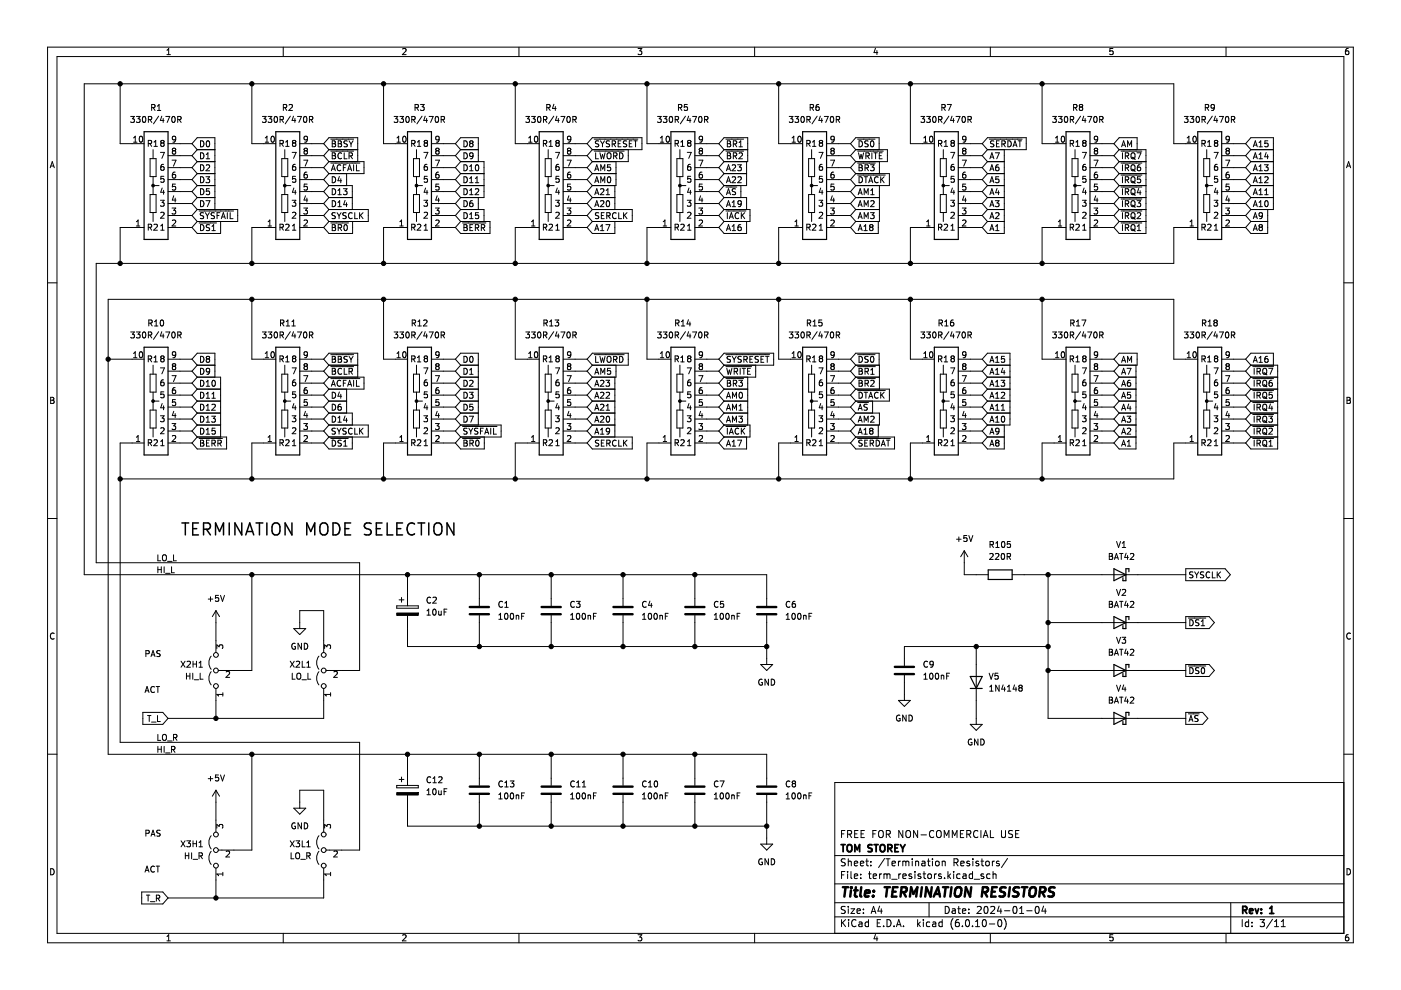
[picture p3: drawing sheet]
<svg xmlns="http://www.w3.org/2000/svg" width="297mm" height="210mm" viewBox="0 0 297 210" stroke-linecap="round" stroke-linejoin="round" font-family="sans-serif">
<path d="M.1 0h297v209.9h-297z" fill-rule="evenodd" fill="#fff" stroke="#fff" stroke-width=".21"/>
<g fill="none" stroke="#000" stroke-width=".21">
<path d="M10.1 10h276.8v189.9h-276.8zM12.1 12h272.8v185.9h-272.8zM25.5 17.8v12.7h5.1M35.4 11.6h.7M35.4 10.7l.4-.4v1.3M53.4 17.8v12.7h5.1M60.1 10v2M81.3 17.8v12.7h5.1M85.4 10.4l.5-.1 .2 .4-.8 .9h.8M109.2 17.8v12.7h5.1M110 10v2M135.3 10.3h.8l-.5 .5 .4 .1v.6l-.2 .1-.5-.1"/>
<path d="M137.2 17.8v12.7h5M160 10v2M165.1 17.8v12.7h5.1M185.6 10.2l-.3 .9h.8M185.9 10.7v.9M193 17.8v12.7h5.1M210 10v2M220.9 17.8v12.7h5.1M236 10.3h-.7v.6l.6-.1 .1 .7-.2 .1-.5-.1M259.9 10v2M285.9 10.3h-.4l-.2 .3v.7l.2 .3 .4-.1v-.7h-.4l-.2 .2M10.6 35.6l.5-1.3 .4 1.3"/>
<path d="M10.8 35.2h.6M27.7 24.7h.8l-.4 .5 .3 .1v.5l-.1 .2-.6-.2M28.3 30.1h.7M28.3 29.2l.4-.3v1.2M28.9 24.7h.8l-.4 .5 .3 .1v.5l-.1 .2-.6-.2M29.6 29l.2-.1a.68 .68 0 0 1 .5 .6 .68 .68 0 0 1-.5 .6l-.3-.4zM30.3 24.8l.2-.1a.68 .68 0 0 1 .4 .6 .68 .68 0 0 1-.4 .7l-.3-.5zM31.4 30.4h.6l.1-.5-.7-.1v1.2M31.5 25.4l.6-.1v-.5l-.6-.1v1.3M31.7 30.4l.5 .6M31.8 25.4l.4 .6M31.8 33.6h1.3v3.8h-1.3z"/>
<path d="M32.2 22.8h.6v-.5l-.6-.1v1.2M32.5 22.8l.4 .6M32.5 39.3h1.2M32.5 31.7v1.9M32.5 37.4v3.9M32.6 31h.8M32.6 30.1l.4-.3v1.2M33.4 23.4h.7M33.4 22.5l.3-.3v1.2M33.6 24.6l-1.1 1.7M34 32.3h.9l-.6 1.3M34.3 24.6l-.3 .9h.8"/>
<path d="M34.3 30.3l-.2-.2 .2-.3h.3l.2 .2-.2 .3M34.3 30.3l-.2 .3v.2l.2 .2h.4l.1-.2-.1-.4-.1-.1M34.3 30.3h.3M34.4 39.9l-.3 .9h.8M34.6 25.1v.9M34.7 34.8l-.4 .1-.2 .2v.8l.2 .2 .4-.1v-.6l-.4-.1-.2 .3M34.7 37.4h-.6v.6l.6-.1v.6l-.1 .2-.5-.2M35.1 24.7h.9l-.6 1.3M35.6 30.5h5.1M35.6 33h5.1M35.6 35.5h5.1M35.6 38.1h5.1"/>
<path d="M36.5 34h.8l-.5 1.2M36.5 24.8l.2-.1a.68 .68 0 0 1 .5 .6 .68 .68 0 0 1-.5 .7l-.3-.5zM36.8 32l-.3-.3 .3-.3 .3 .1 .2 .2-.3 .3M36.8 32h.2M36.8 32l-.3 .2v.2l.3 .3 .3-.1 .2-.2-.1-.3-.2-.1M37.1 36.5l-.3 .1-.2 .2-.1 .7 .3 .3 .4-.2-.1-.6h-.3l-.3 .2M37.2 39h-.6l-.1 .6h.6l.1 .6-.2 .1-.5-.1M37.3 29.4l-.3 .3-.3-.1-.1-.6 .4-.1 .3 .2-.1 .7-.2 .3h-.3M37.7 25.4l.6-.1v-.5l-.6-.1v1.3M38 25.4l.4 .6M40.7 30.5l1.1-1.3h3.8v15.2M40.7 35.5l1.1 1.3"/>
<path d="M40.7 30.5l1.1 1.2M40.7 38.1l1.1 1.2M40.7 33l1.1 1.3M41.8 31.7h3.8M41.8 34.3h3.8M41.8 36.8h3.8M41.8 39.3h3.8M41.8 34.3l-1.1 1.2M41.8 36.8l-1.1 1.3M41.8 39.3l-1.1 1.3M41.8 31.7l-1.1 1.3M42.5 32.4a.64 .64 0 0 1 .7 .6 .64 .64 0 0 1-.7 .7z"/>
<path d="M42.5 29.9a.64 .64 0 0 1 .7 .6 .64 .64 0 0 1-.7 .6zM42.5 34.9a.64 .64 0 0 1 .7 .7 .64 .64 0 0 1-.7 .6zM42.5 37.5a.64 .64 0 0 1 .7 .6 .64 .64 0 0 1-.7 .6zM43.7 37.5h.7l-.4 .5 .4 .1v.5l-.2 .1-.5-.1M43.7 33.7h.7M43.7 35.1l.5-.2 .2 .4-.7 .9h.7M43.7 32.8l.4-.4v1.3M43.8 30l.2-.1a.68 .68 0 0 1 .5 .6 .68 .68 0 0 1-.5 .6l-.3-.5zM55.6 24.7h.8l-.4 .5 .4 .1v.5l-.2 .2-.6-.2M56.2 29.2l.4-.3v1.2M56.2 30.1h.8M56.8 24.7h.8l-.4 .5 .4 .1v.5l-.2 .2-.6-.2"/>
<path d="M57.6 29l.1-.1a.68 .68 0 0 1 .5 .6 .68 .68 0 0 1-.5 .6l-.3-.4zM58.2 24.8l.2-.1a.68 .68 0 0 1 .5 .6 .68 .68 0 0 1-.5 .7l-.3-.5zM59.4 30.4h.6v-.5l-.6-.1v1.2M59.4 25.4l.6-.1v-.5l-.6-.1v1.3M59.7 30.4l.4 .6M59.7 25.4l.4 .6M59.7 33.6h1.3v3.8h-1.3zM60.1 22.8h.6v-.5l-.6-.1v1.2M60.4 22.8l.4 .6M60.4 39.3h1.2M60.4 31.7v1.9M60.4 37.4v3.9"/>
<path d="M60.6 31h.7M60.6 30.1l.3-.3v1.2M61.3 22.3l.5-.1 .2 .3-.8 .9h.8M61.6 24.6l-1.1 1.7M61.9 32.3h.9l-.6 1.3M62.2 24.6l-.3 .9h.8M62.2 30.3l-.2-.2 .2-.3h.3l.2 .2-.2 .3M62.2 30.3h.3M62.2 30.3l-.2 .3v.2l.2 .2h.4l.1-.2v-.4l-.2-.1M62.3 39.9l-.3 .9h.8M62.5 25.1v.9M62.6 34.8l-.4 .1-.1 .2-.1 .8 .2 .2 .5-.1-.1-.6-.4-.1-.2 .3"/>
<path d="M62.7 37.4h-.6l-.1 .6 .6-.1 .1 .6-.2 .2-.5-.2M63.1 24.7h.8l-.5 1.3M63.6 30.5h5M63.6 33h5M63.6 35.5h5M63.6 38.1h5M64.4 34h.8l-.5 1.2M64.5 24.8l.1-.1a.68 .68 0 0 1 .5 .6 .68 .68 0 0 1-.5 .7l-.3-.5zM64.7 32l-.2-.3 .2-.3 .4 .1 .1 .2-.3 .3M64.7 32h.2M64.7 32l-.2 .2v.2l.2 .3 .4-.1 .1-.2-.1-.3-.2-.1M65.1 36.5l-.4 .1-.2 .2v.7l.2 .3 .4-.2v-.6h-.4l-.2 .2"/>
<path d="M65.1 39h-.6v.6h.6v.6l-.2 .1-.4-.1M65.2 29.4l-.3 .3-.3-.1-.1-.6 .4-.1 .3 .2-.1 .7-.2 .3h-.3M65.6 25.4l.6-.1 .1-.5-.7-.1v1.3M65.9 25.4l.4 .6M68.6 30.5l1.1-1.3h6.1v5.1M68.6 30.5l1.1 1.2M68.6 35.5l1.1 1.3M68.6 33l1.1 1.3M68.6 38.1l1.1 1.2M69.7 31.7h6.1M69.7 34.3h7.5v2.5h-7.5M69.7 39.3h5v5.1"/>
<path d="M69.7 34.3l-1.1 1.2M69.7 39.3l-1.1 1.3M69.7 31.7l-1.1 1.3M69.7 36.8l-1.1 1.3M70.1 29.5h4.9M70.1 32h4.9M70.1 34.6h6.2M70.3 36.2l.4-1.3 .4 1.3M70.4 35.8h.6M70.4 30.5h.5M70.4 33h.5M70.4 29.9h.5l.2 .2-.2 .4 .2 .1 .1 .3-.3 .2h-.5z"/>
<path d="M70.4 32.4h.5l.2 .2-.2 .4 .2 .1 .1 .3-.3 .3h-.5zM70.4 37.5a.64 .64 0 0 1 .8 .6 .64 .64 0 0 1-.8 .6zM71.7 30.5h.4M71.7 29.9h.4l.3 .2-.3 .4 .3 .1v.3l-.2 .2h-.5zM71.9 37.4l-.3 .9h.8M72.3 35.1a.56 .56 0 0 0-.8 .5 .56 .56 0 0 0 .8 .5M72.3 37.9v.8M72.4 32.5a.56 .56 0 0 0-.8 .5 .56 .56 0 0 0 .8 .5M72.8 35.5h.4M73 32.4v1.3h.6M73.4 34.9h-.6v1.3M73.5 36.8v2.5"/>
<path d="M73.6 29.9l-.6 .1v.3l.5 .3 .1 .3-.2 .2h-.5M73.7 36.2l.4-1.3 .4 1.3M73.8 35.8h.6M74 33.1l.6-.1 .1-.5-.7-.1v1.3M74 29.9l.4 .6M74.3 33.1l.4 .6M74.4 30.5v.6M74.9 29.9l-.5 .6M75 34.9v1.3M75.6 34.9v1.3h.6M83.6 24.7h.7l-.4 .5 .4 .1v.5l-.2 .2-.5-.2M84.2 30.1h.7"/>
<path d="M84.2 29.2l.3-.3v1.2M84.8 24.7h.8l-.5 .5 .4 .1v.5l-.2 .2-.5-.2M85.5 29l.2-.1a.68 .68 0 0 1 .4 .6 .68 .68 0 0 1-.4 .6l-.3-.4zM86.2 24.8l.1-.1a.68 .68 0 0 1 .5 .6 .68 .68 0 0 1-.5 .7l-.3-.5zM87.3 30.4h.6l.1-.5-.7-.1v1.2M87.3 25.4l.6-.1 .1-.5-.7-.1v1.3M87.6 30.4l.4 .6M87.6 25.4l.4 .6M87.7 33.6h1.2v3.8h-1.2zM88 22.8h.6l.1-.5-.7-.1v1.2M88.3 22.8l.4 .6M88.3 39.3h1.3"/>
<path d="M88.3 31.7v1.9M88.3 37.4v3.9M88.5 31h.7M88.5 30.1l.4-.3v1.2M89.1 22.2h.8l-.4 .4 .4 .2v.5l-.2 .1-.6-.1M89.5 24.6l-1.1 1.7M89.9 32.3h.8l-.5 1.3M90.1 24.6l-.3 .9h.8M90.2 30.3l-.3-.2 .3-.3h.2l.3 .2-.3 .3M90.2 30.3h.2M90.2 30.3l-.3 .3v.2l.3 .2h.2l.3-.2-.1-.4-.2-.1M90.2 39.9l-.3 .9h.8"/>
<path d="M90.4 25.1v.9M90.5 34.8l-.3 .1-.2 .2-.1 .8 .3 .2 .4-.1-.1-.6-.3-.1-.3 .3M90.6 37.4h-.6l-.1 .6 .6-.1 .1 .6-.2 .2-.5-.2M91 24.7h.8l-.5 1.3M91.5 30.5h5.1M91.5 33h5.1M91.5 35.5h5.1M91.5 38.1h5.1M92.3 34h.9l-.6 1.2M92.4 24.8l.2-.1a.68 .68 0 0 1 .4 .6 .68 .68 0 0 1-.4 .7l-.3-.5zM92.6 32l-.2-.3 .2-.3h.3l.2 .3-.2 .3M92.6 32l-.2 .2v.2l.2 .3h.3l.2-.3-.1-.3-.1-.1"/>
<path d="M92.6 32h.3M93 36.5l-.4 .1-.2 .2v.7l.2 .3 .4-.2v-.6h-.4l-.2 .2M93 39h-.6v.6h.6v.6l-.1 .1-.5-.1M93.1 29.4l-.2 .3-.4-.1-.1-.6 .5-.1 .2 .2-.1 .7-.1 .3h-.4M93.5 25.4l.6-.1 .1-.5-.7-.1v1.3M93.8 25.4l.5 .6M96.6 30.5l1.1-1.3h3.7v5.1M96.6 33l1.1 1.3M96.6 30.5l1.1 1.2M96.6 35.5l1.1 1.3M96.6 38.1l1.1 1.2M97.7 31.7h3.7"/>
<path d="M97.7 34.3h4.9v7.6h-4.9M97.7 31.7l-1.1 1.3M97.7 36.8h4.9M97.7 34.3l-1.1 1.2M97.7 39.3h4.9M97.7 39.3l-1.1 1.3M97.7 36.8l-1.1 1.3M98.4 29.9a.64 .64 0 0 1 .7 .6 .64 .64 0 0 1-.7 .6zM98.4 32.4a.64 .64 0 0 1 .7 .6 .64 .64 0 0 1-.7 .7zM98.4 34.9a.64 .64 0 0 1 .7 .7 .64 .64 0 0 1-.7 .6zM98.4 37.5a.64 .64 0 0 1 .7 .6 .64 .64 0 0 1-.7 .6zM99.6 36.2h.7"/>
<path d="M99.6 35.3l.3-.4v1.3M99.6 37.8l.3-.3v1.2M99.6 38.7h.7M99.8 30.4l-.2 .2v.4l.2 .1h.3l.2-.2-.1-.4-.1-.1M99.8 30.4l-.2-.2 .2-.3h.3l.2 .2-.2 .3M99.8 30.4h.3M100.3 32.9l-.2 .3-.4-.1-.1-.6 .5-.1 .2 .2-.1 .8-.1 .2-.4 .1M100.8 38.7h.7M100.8 37.8l.3-.3v1.2M100.9 35.1l.2-.2a.68 .68 0 0 1 .4 .7 .68 .68 0 0 1-.4 .6l-.3-.5zM111.5 24.7h.8l-.5 .5 .4 .1v.5l-.2 .2-.5-.2M112.1 30.1h.7"/>
<path d="M112.1 29.2l.3-.3v1.2M112.7 24.7h.8l-.4 .5 .3 .1v.5l-.2 .2-.5-.2M113.4 29l.2-.1a.68 .68 0 0 1 .4 .6 .68 .68 0 0 1-.4 .6l-.3-.4zM114.1 24.8l.2-.1a.68 .68 0 0 1 .4 .6 .68 .68 0 0 1-.4 .7l-.3-.5zM115.2 30.4h.6l.1-.5-.7-.1v1.2M115.2 25.4l.6-.1 .1-.5-.7-.1v1.3M115.5 30.4l.4 .6M115.5 25.4l.5 .6M115.6 33.6h1.3v3.8h-1.3zM115.9 22.8h.6l.1-.5-.7-.1v1.2M116.2 22.8l.5 .6M116.2 39.3h1.3"/>
<path d="M116.2 31.7v1.9M116.2 37.4v3.9M116.4 31h.7M116.4 30.1l.4-.3v1.2M117.4 24.6l-1.1 1.7M117.4 22.1l-.3 .9h.8M117.7 22.6v.8M117.8 32.3h.8l-.5 1.3M118.1 24.6l-.3 .9h.8M118.1 30.3l-.3 .3v.2l.3 .2h.4l.1-.2-.1-.4-.2-.1M118.1 30.3l-.3-.2 .3-.3h.4l.1 .2-.3 .3M118.1 30.3h.2"/>
<path d="M118.2 39.9l-.4 .9h.8M118.4 25.1v.9M118.5 34.8l-.4 .1-.2 .2-.1 .8 .3 .2 .4-.1v-.6l-.4-.1-.3 .3M118.5 37.4h-.6l-.1 .6 .7-.1v.6l-.2 .2-.5-.2M118.9 24.7h.9l-.6 1.3M119.4 30.5h5.1M119.4 33h5.1M119.4 35.5h5.1M119.4 38.1h5.1M120.2 34h.9l-.6 1.2M120.3 24.8l.2-.1a.68 .68 0 0 1 .4 .6 .68 .68 0 0 1-.4 .7l-.3-.5zM120.5 32l-.2-.3 .2-.3h.3l.2 .3-.2 .3"/>
<path d="M120.5 32h.3M120.5 32l-.2 .2v.2l.2 .3h.3l.2-.3v-.2l-.2-.2M120.9 36.5l-.4 .1-.1 .2-.1 .7 .2 .3 .5-.2-.1-.6h-.4l-.2 .2M121 39h-.6l-.1 .6h.6l.1 .6-.2 .1-.5-.1M121 29.4l-.2 .3-.4-.1v-.6l.4-.1 .2 .2v.7l-.2 .3h-.4M121.5 25.4l.6-.1v-.5l-.6-.1v1.3M121.8 25.4l.4 .6M124.5 30.5l1.1 1.2M124.5 30.5l1.1-1.3h10.5v2.5h-10.5M124.5 35.5l1.1 1.3M124.5 33l1.1 1.3M124.5 38.1l1.1 1.2"/>
<path d="M125.6 36.8h5M125.6 39.3l-1.1 1.3M125.6 34.3l-1.1 1.2M125.6 31.7l-1.1 1.3M125.6 36.8l-1.1 1.3M126 29.5h9.2M126 32h6.3M126.1 36.2l.4-1.3 .5 1.3M126.1 38.7l.4-1.2 .5 1.2M126.2 35.8h.6M126.2 38.4h.6M126.3 32.4v1.3h.6"/>
<path d="M127 29.9l-.7 .1v.3l.5 .3 .2 .3-.3 .2h-.5M127.2 32.4l.3 1.3 .2-.9 .3 .9 .3-1.3M127.3 29.9l.4 .6M127.4 36.2v-1.3l.4 .9 .4-.9v1.3M127.4 38.7v-1.2l.4 .9 .4-.9v1.2M127.7 30.5v.6M128.2 29.9l-.5 .6M128.8 32.6l.2-.2a.43 .43 0 0 1 .6 .4v.4a.42 .42 0 0 1-.5 .5 .42 .42 0 0 1-.4-.5zM128.9 37.6l.2-.1a.68 .68 0 0 1 .4 .6 .68 .68 0 0 1-.4 .6l-.3-.4zM129.2 29.9l-.6 .1v.3l.5 .3 .1 .3-.2 .2h-.5M129.4 34.9h-.6v.6h.6v.6l-.2 .1-.4-.1M129.8 30.5h.6l.1-.5-.7-.1v1.2"/>
<path d="M130.1 33.1l.6-.1 .1-.5-.7-.1v1.3M130.1 30.5l.4 .6M130.4 39.3v5.1M130.4 33.1l.4 .6M130.6 34.3v5h-5M131.1 30.5h.4M131.4 32.4a.64 .64 0 0 1 .7 .6 .64 .64 0 0 1-.7 .7zM131.7 29.9h-.6v1.2h.6M132.9 29.9h-.5l-.2 .2 .1 .3 .5 .2v.4l-.6 .1M133.2 31.7v2.6h-7.6M133.4 30.5h.4M134 29.9h-.6v1.2h.6"/>
<path d="M134.4 29.9h.7M134.7 29.9v1.2M139.4 24.7h.8l-.4 .5 .3 .1v.5l-.1 .2-.6-.2M140 30.1h.7M140 29.2l.4-.3v1.2M140.6 24.7h.8l-.4 .5 .3 .1v.5l-.1 .2-.6-.2M141.3 29l.2-.1a.68 .68 0 0 1 .5 .6 .68 .68 0 0 1-.5 .6l-.3-.4zM142 24.8l.2-.1a.68 .68 0 0 1 .4 .6 .68 .68 0 0 1-.4 .7l-.3-.5zM143.1 30.4h.6l.1-.5-.7-.1v1.2M143.2 25.4l.6-.1v-.5l-.6-.1v1.3M143.4 30.4l.5 .6M143.5 25.4l.4 .6"/>
<path d="M143.5 33.6h1.3v3.8h-1.3zM143.8 22.8h.7v-.5l-.7-.1v1.2M144.2 22.8l.4 .6M144.2 39.3h1.2M144.2 31.7v1.9M144.2 37.4v3.9M144.3 31h.8M144.3 30.1l.4-.3v1.2M145.3 24.6l-1.1 1.7M145.7 32.3h.9l-.6 1.3M145.7 22.2h-.6v.6l.6-.1v.6l-.2 .1-.4-.1M146 24.6l-.3 .9h.8"/>
<path d="M146 30.3h.3M146 30.3l-.2 .3v.2l.2 .2h.3l.2-.2-.1-.4-.1-.1M146 30.3l-.2-.2 .2-.3h.3l.2 .2-.2 .3M146.1 39.9l-.3 .9h.8M146.3 25.1v.9M146.4 34.8l-.4 .1-.2 .2v.8l.2 .2 .4-.1v-.6l-.4-.1-.2 .3M146.4 37.4h-.6v.6l.6-.1v.6l-.1 .2-.5-.2M146.8 24.7h.9l-.6 1.3M147.3 30.5h5.1M147.3 33h5.1M147.3 35.5h5.1M147.3 38.1h5.1"/>
<path d="M148.2 34h.8l-.5 1.2M148.2 24.8l.2-.1a.68 .68 0 0 1 .5 .6 .68 .68 0 0 1-.5 .7l-.3-.5zM148.5 32l-.3 .2v.2l.3 .3h.2l.3-.3-.1-.3-.2-.1M148.5 32l-.3-.3 .3-.3h.2l.3 .3-.3 .3M148.5 32h.2M148.8 36.5l-.3 .1-.2 .2-.1 .7 .3 .3 .4-.2-.1-.6h-.3l-.3 .2M148.9 39h-.6l-.1 .6h.6l.1 .6-.2 .1-.5-.1M149 29.4l-.3 .3-.3-.1-.1-.6 .4-.1 .3 .2-.1 .7-.2 .3h-.3M149.4 25.4l.6-.1v-.5l-.6-.1v1.3M149.7 25.4l.4 .6M152.4 30.5l1.1-1.3h5v5.1h-5M152.4 35.5l1.1 1.3"/>
<path d="M152.4 33l1.1 1.3M152.4 38.1l1.1 1.2M152.4 30.5l1.1 1.2M153.5 31.7h5M153.5 36.8h4.8M153.5 34.3l-1.1 1.2M153.5 31.7l-1.1 1.3M153.5 36.8l-1.1 1.3M153.5 39.3l-1.1 1.3M153.9 29.5h3.8M153.9 32h3.8M153.9 39.7h2.3"/>
<path d="M154 36.2l.5-1.3 .4 1.3M154 38.7l.5-1.2 .4 1.2M154.2 35.8h.6M154.2 38.4h.6M154.2 30.5h.4M154.2 33h.4M154.2 29.9h.4l.3 .2-.3 .4 .3 .1v.3l-.2 .2h-.5zM154.2 32.4h.4l.3 .2-.3 .4 .3 .1v.3l-.2 .3h-.5zM155.2 35.1l.5-.2 .3 .4-.8 .9h.8M155.2 37.6l.5-.1 .3 .3-.8 .9h.8M155.5 30.5h.6v-.5l-.6-.1v1.2M155.5 33.1l.6-.1v-.5l-.6-.1v1.3"/>
<path d="M155.8 33.1l.4 .6M155.8 30.5l.4 .6M156.4 34.9h.8l-.4 .5 .3 .1v.6l-.2 .1-.5-.1M156.4 37.6l.5-.1 .3 .3-.8 .9h.8M156.7 31.1h.7M156.7 32.5l.5-.1 .2 .4-.8 .9h.8M156.7 30.2l.4-.3v1.2M157.1 39.3v2.6M158.3 34.3v5h-4.8M167.3 24.7h.8l-.4 .5 .4 .1v.5l-.2 .2-.6-.2M167.9 30.1h.8M167.9 29.2l.4-.3v1.2"/>
<path d="M168.5 24.7h.8l-.4 .5 .4 .1v.5l-.2 .2-.6-.2M169.3 29l.1-.1a.68 .68 0 0 1 .5 .6 .68 .68 0 0 1-.5 .6l-.3-.4zM169.9 24.8l.2-.1a.68 .68 0 0 1 .5 .6 .68 .68 0 0 1-.5 .7l-.3-.5zM171.1 30.4h.6v-.5l-.6-.1v1.2M171.1 25.4l.6-.1v-.5l-.6-.1v1.3M171.4 30.4l.4 .6M171.4 25.4l.4 .6M171.4 33.6h1.3v3.8h-1.3zM171.8 22.8h.6v-.5l-.6-.1v1.2M172.1 22.8l.4 .6M172.1 39.3h1.2M172.1 31.7v1.9"/>
<path d="M172.1 37.4v3.9M172.3 31h.7M172.3 30.1l.3-.3v1.2M173.3 24.6l-1.1 1.7M173.6 22.2h-.4l-.2 .3v.7l.2 .2 .4-.1v-.6l-.4-.1-.2 .3M173.6 32.3h.9l-.6 1.3M173.9 24.6l-.3 .9h.8M173.9 30.3h.3M173.9 30.3l-.2-.2 .2-.3h.3l.2 .2-.2 .3M173.9 30.3l-.2 .3v.2l.2 .2h.3l.2-.2v-.4l-.2-.1M174 39.9l-.3 .9h.8M174.2 25.1v.9"/>
<path d="M174.3 34.8l-.4 .1-.1 .2-.1 .8 .2 .2 .5-.1-.1-.6-.4-.1-.2 .3M174.4 37.4h-.6l-.1 .6 .6-.1 .1 .6-.2 .2-.5-.2M174.8 24.7h.8l-.5 1.3M175.2 30.5h5.1M175.2 33h5.1M175.2 35.5h5.1M175.2 38.1h5.1M176.1 34h.8l-.5 1.2M176.2 24.8l.1-.1a.68 .68 0 0 1 .5 .6 .68 .68 0 0 1-.5 .7l-.3-.5zM176.4 32l-.2 .2v.2l.2 .3 .4-.1 .1-.2-.1-.3-.2-.1M176.4 32l-.2-.3 .2-.3 .4 .1 .1 .2-.3 .3M176.4 32h.2"/>
<path d="M176.8 36.5l-.4 .1-.2 .2v.7l.2 .3 .4-.2v-.6h-.4l-.2 .2M176.8 39h-.6v.6h.6v.6l-.2 .1-.4-.1M176.9 29.4l-.3 .3-.3-.1-.1-.6 .4-.1 .3 .2-.1 .7-.2 .3h-.3M177.3 25.4l.6-.1 .1-.5-.7-.1v1.3M177.6 25.4l.4 .6M180.3 30.5l1.1-1.3h5v2.5M180.3 33l1.1 1.3M180.3 30.5l1.1 1.2M180.3 35.5l1.1 1.3M180.3 38.1l1.1 1.2M181.4 31.7h6.7v2.6h-6.7M181.4 36.8h7.2v2.5h-7.2"/>
<path d="M181.4 31.7l-1.1 1.3M181.4 39.3l-1.1 1.3M181.4 34.3l-1.1 1.2M181.4 36.8l-1.1 1.3M181.8 29.5h3.7M181.8 32h5.5M181.8 34.6h3.8M181.8 37.1h5.9M182 32.4l.3 1.3 .3-.9 .2 .9 .3-1.3M182.1 35.5h.5M182.1 29.9a.64 .64 0 0 1 .8 .6 .64 .64 0 0 1-.8 .6zM182.1 34.9h.5l.2 .3-.2 .3 .2 .2 .1 .3-.3 .2h-.5z"/>
<path d="M182.1 37.5a.64 .64 0 0 1 .8 .6 .64 .64 0 0 1-.8 .6zM183.2 37.5h.7M183.4 35.6l.6-.1 .1-.4-.7-.2v1.3M183.6 33.1l.6-.1 .1-.5-.7-.1v1.3M183.6 37.5v1.2M183.7 35.6l.4 .6M183.9 33.1l.4 .6M184.1 29.9l-.7 .1v.3l.5 .3 .2 .3-.3 .2h-.5M184.2 38.7l.4-1.2 .4 1.2M184.3 38.4h.6M184.6 34.9h.7l-.4 .5 .4 .1v.6l-.2 .1-.5-.1M184.7 30l.2-.1a.68 .68 0 0 1 .4 .6 .68 .68 0 0 1-.4 .6l-.3-.5z"/>
<path d="M184.9 32.4v1.3M185.3 32.4h.7M185.6 32.4v1.3M186.2 37.6a.56 .56 0 0 0-.8 .5 .56 .56 0 0 0 .8 .5M186.4 33h.5M186.5 34.3v2.5M186.5 39.3v7.7h-5.1M186.7 37.5v1.2M186.9 38l.6 .7M187 32.4h-.6v1.3h.6M187.5 37.5l-.8 .7M195.3 24.7h.7l-.4 .5 .4 .1v.5l-.2 .2-.5-.2"/>
<path d="M195.9 30.1h.7M195.9 29.2l.3-.3v1.2M196.5 24.7h.8l-.5 .5 .4 .1v.5l-.2 .2-.5-.2M197.2 29l.2-.1a.68 .68 0 0 1 .4 .6 .68 .68 0 0 1-.4 .6l-.3-.4zM197.9 24.8l.1-.1a.68 .68 0 0 1 .5 .6 .68 .68 0 0 1-.5 .7l-.3-.5zM199 30.4h.6v-.5l-.6-.1v1.2M199 25.4l.6-.1 .1-.5-.7-.1v1.3M199.3 30.4l.4 .6M199.3 25.4l.4 .6M199.4 33.6h1.2v3.8h-1.2zM199.7 22.8h.6l.1-.5-.7-.1v1.2M200 22.8l.4 .6"/>
<path d="M200 39.3h1.3M200 31.7v1.9M200 37.4v3.9M200.2 31h.7M200.2 30.1l.4-.3v1.2M200.8 22.2h.9l-.6 1.2M201.2 24.6l-1.1 1.7M201.6 32.3h.8l-.5 1.3M201.8 24.6l-.3 .9h.8M201.9 30.3l-.3-.2 .3-.3h.3l.1 .2-.2 .3M201.9 30.3l-.3 .3v.2l.3 .2h.3l.1-.2v-.4l-.2-.1M201.9 30.3h.2"/>
<path d="M201.9 39.9l-.3 .9h.8M202.1 25.1v.9M202.2 34.8l-.3 .1-.2 .2-.1 .8 .3 .2 .4-.1-.1-.6-.3-.1-.3 .3M202.3 37.4h-.6l-.1 .6 .6-.1 .1 .6-.2 .2-.5-.2M202.7 24.7h.8l-.5 1.3M203.2 30.5h5.1M203.2 33h5.1M203.2 35.5h5.1M203.2 38.1h5.1M204 34h.9l-.6 1.2M204.1 24.8l.2-.1a.68 .68 0 0 1 .4 .6 .68 .68 0 0 1-.4 .7l-.3-.5zM204.3 32l-.2-.3 .2-.3h.3l.2 .3-.2 .3"/>
<path d="M204.3 32l-.2 .2v.2l.2 .3h.3l.2-.3-.1-.3-.1-.1M204.3 32h.3M204.7 36.5l-.4 .1-.2 .2v.7l.2 .3 .4-.2v-.6h-.4l-.2 .2M204.7 39h-.6v.6h.6v.6l-.1 .1-.5-.1M204.8 29.4l-.2 .3-.4-.1-.1-.6 .5-.1 .2 .2-.1 .7-.1 .3h-.4M205.2 25.4l.6-.1 .1-.5-.7-.1v1.3M205.5 25.4l.5 .6M208.3 30.5l1.1-1.3h8.2v2.5h-8.2M208.3 30.5l1.1 1.2M208.3 33l1.1 1.3M208.3 35.5l1.1 1.3M208.3 38.1l1.1 1.2"/>
<path d="M209.4 34.3h3.5M209.4 36.8h3.5M209.4 39.3h3.5M209.4 31.7l-1.1 1.3M209.4 34.3l-1.1 1.2M209.4 39.3l-1.1 1.3M209.4 36.8l-1.1 1.3M209.8 29.5h6.9M209.9 33.7l.4-1.3 .4 1.3M209.9 36.2l.4-1.3 .4 1.3M209.9 38.7l.4-1.2 .4 1.2M210 35.8h.6"/>
<path d="M210 38.4h.6M210 33.3h.6M210.7 29.9l-.6 .1v.3l.5 .3 .1 .3-.2 .2h-.5M211 32.4h.9l-.6 1.3M211.3 30.5h.4M211.4 40l-.3 .9h.8M211.7 34.9l-.4 .1-.2 .2v.8l.2 .2 .5-.1-.1-.6-.4-.1-.2 .3M211.8 37.5h-.7v.6l.6-.1 .1 .6-.2 .1-.5-.1M211.9 29.9h-.6v1.2h.6M212.4 30.5h.6l.1-.5-.7-.1v1.2M212.7 30.5l.4 .6M212.9 31.7v17.8h-3.5l-1.1-1.3"/>
<path d="M213.7 29.9a.64 .64 0 0 1 .7 .6 .64 .64 0 0 1-.7 .6zM214.8 31.1l.4-1.2 .4 1.2M214.9 30.8h.6M215.9 29.9h.7M216.2 29.9v1.2M223.2 24.7h.8l-.5 .5 .4 .1v.5l-.2 .2-.5-.2M223.8 30.1h.7M223.8 29.2l.3-.3v1.2M224.4 24.7h.8l-.4 .5 .3 .1v.5l-.2 .2-.5-.2M225.1 29l.2-.1a.68 .68 0 0 1 .4 .6 .68 .68 0 0 1-.4 .6l-.3-.4zM225.8 24.8l.2-.1a.68 .68 0 0 1 .4 .6 .68 .68 0 0 1-.4 .7l-.3-.5zM226.9 30.4h.6l.1-.5-.7-.1v1.2"/>
<path d="M226.9 25.4l.6-.1 .1-.5-.7-.1v1.3M227.2 30.4l.4 .6M227.2 25.4l.5 .6M227.3 33.6h1.3v3.8h-1.3zM227.6 22.8h.6l.1-.5-.7-.1v1.2M227.9 22.8l.4 .6M227.9 39.3h1.3M227.9 31.7v1.9M227.9 37.4v3.9M228.1 31h.7M228.1 30.1l.4-.3v1.2M229.1 22.7l-.3 .2v.3l.3 .2h.3l.2-.2v-.3l-.3-.2"/>
<path d="M229.1 22.7l-.3-.2 .3-.3h.3l.2 .2-.3 .3M229.1 22.7h.2M229.1 24.6l-1.1 1.7M229.5 32.3h.8l-.5 1.3M229.8 24.6l-.3 .9h.8M229.8 30.3l-.3 .3v.2l.3 .2h.2l.3-.2-.1-.4-.2-.1M229.8 30.3l-.3-.2 .3-.3h.2l.3 .2-.3 .3M229.8 30.3h.2M229.8 39.9l-.3 .9h.8M230.1 25.1v.9M230.2 34.8l-.4 .1-.2 .2-.1 .8 .3 .2 .4-.1v-.6l-.4-.1-.3 .3M230.2 37.4h-.6l-.1 .6 .7-.1v.6l-.2 .2-.5-.2"/>
<path d="M230.6 24.7h.9l-.6 1.3M231.1 30.5h5.1M231.1 33h5.1M231.1 35.5h5.1M231.1 38.1h5.1M231.9 34h.9l-.6 1.2M232 24.8l.2-.1a.68 .68 0 0 1 .4 .6 .68 .68 0 0 1-.4 .7l-.3-.5zM232.2 32l-.2-.3 .2-.3h.3l.2 .3-.2 .3M232.2 32l-.2 .2v.2l.2 .3h.3l.2-.3v-.3l-.2-.1M232.2 32h.3M232.6 36.5l-.4 .1-.1 .2-.1 .7 .2 .3 .5-.2-.1-.6h-.4l-.2 .2M232.7 39h-.6l-.1 .6h.6l.1 .6-.2 .1-.5-.1"/>
<path d="M232.7 29.4l-.2 .3-.4-.1v-.6l.4-.1 .2 .2v.7l-.2 .3h-.4M233.2 25.4l.6-.1v-.5l-.6-.1v1.3M233.5 25.4l.4 .6M236.2 30.5l1.1-1.3h3.8v2.5M236.2 38.1l1.1 1.2M236.2 35.5l1.1 1.3M236.2 30.5l1.1 1.2M236.2 33l1.1 1.3M237.3 31.7h5.7v17.8h-5.7l-1.1-1.3M237.3 34.3h5.7M237.3 36.8h5.7M237.3 39.3h5.7"/>
<path d="M237.3 39.3l-1.1 1.3M237.3 36.8l-1.1 1.3M237.3 34.3l-1.1 1.2M237.3 31.7l-1.1 1.3M237.7 32h4.4M237.7 34.6h4.4M237.7 37.1h4.4M237.7 39.7h4.4M237.8 31.1l.4-1.2 .4 1.2M237.9 30.8h.6M238 32.4v1.3M238 34.9v1.3"/>
<path d="M238 37.5v1.2M238.6 33.1l.6-.1 .1-.5-.7-.1v1.3M238.6 35.6l.6-.1 .1-.4-.7-.2v1.3M238.6 38.1h.6l.1-.5-.7-.1v1.2M238.9 38.1l.4 .6M238.9 35.6l.4 .6M238.9 33.1l.4 .6M239.1 31.1v-1.2l.4 .9 .4-.9v1.2M239.9 35.1l.2-.2a.43 .43 0 0 1 .5 .5v.4a.42 .42 0 0 1-.4 .4 .42 .42 0 0 1-.4-.4zM239.9 32.6l.2-.2a.43 .43 0 0 1 .5 .4v.4a.42 .42 0 0 1-.4 .5 .42 .42 0 0 1-.4-.5zM239.9 37.7l.2-.2a.43 .43 0 0 1 .5 .4v.4a.42 .42 0 0 1-.4 .5 .42 .42 0 0 1-.4-.5zM240 38.4l.7 .5"/>
<path d="M240 35.9l.7 .4M240 33.4l.7 .4M241.1 32.4h.8l-.5 1.3M241.4 40l-.3 .9h.8M241.7 34.9l-.3 .1-.2 .2-.1 .8 .3 .2 .4-.1-.1-.6-.3-.1-.3 .3M241.8 37.5h-.6l-.1 .6 .6-.1 .1 .6-.2 .1-.5-.1M251.1 24.7h.8l-.4 .5 .3 .1v.5l-.2 .2-.5-.2M251.7 29.2l.4-.3v1.2M251.7 30.1h.7M252.3 24.7h.8l-.4 .5 .3 .1v.5l-.1 .2-.6-.2M253 29l.2-.1a.68 .68 0 0 1 .5 .6 .68 .68 0 0 1-.5 .6l-.3-.4zM253.7 24.8l.2-.1a.68 .68 0 0 1 .4 .6 .68 .68 0 0 1-.4 .7l-.3-.5z"/>
<path d="M253.9 30.5h-5v-12.7h-231v104.1h144.7v6.6M254.8 30.4h.6l.1-.5-.7-.1v1.2M254.9 25.4l.6-.1v-.5l-.6-.1v1.3M255.1 30.4l.5 .6M255.2 25.4l.4 .6M255.2 33.6h1.3v3.8h-1.3zM255.5 22.8h.7v-.5l-.7-.1v1.2M255.8 22.8l.5 .6M255.8 39.3h1.3M255.8 31.7v1.9M255.8 37.4v3.9M256 31h.8"/>
<path d="M256 30.1l.4-.3v1.2M257 24.6l-1.1 1.7M257.4 32.3h.9l-.6 1.3M257.5 22.7l-.3 .2h-.3l-.1-.6 .4-.1 .3 .2-.1 .7-.2 .3h-.3M257.7 24.6l-.3 .9h.8M257.7 30.3l-.2 .3v.2l.2 .2h.3l.2-.2-.1-.4-.1-.1M257.7 30.3l-.2-.2 .2-.3h.3l.2 .2-.2 .3M257.7 30.3h.3M257.8 39.9l-.3 .9h.8M258 25.1v.9M258.1 34.8l-.4 .1-.2 .2v.8l.2 .2 .4-.1v-.6l-.4-.1-.2 .3M258.1 37.4h-.6v.6l.6-.1v.6l-.1 .2-.5-.2"/>
<path d="M258.5 24.7h.9l-.6 1.3M259 30.5h5.1M259 33h5.1M259 35.5h5.1M259 38.1h5.1M259.9 34h.8l-.5 1.2M259.9 24.8l.2-.1a.68 .68 0 0 1 .4 .6 .68 .68 0 0 1-.4 .7l-.3-.5zM260.2 32l-.3-.3 .3-.3h.2l.3 .3-.3 .3M260.2 32l-.3 .2v.2l.3 .3h.2l.3-.3-.1-.3-.2-.1M260.2 32h.2M260.5 36.5l-.3 .1-.2 .2-.1 .7 .3 .3 .4-.2-.1-.6h-.3l-.3 .2M260.6 39h-.6l-.1 .6h.6l.1 .6-.2 .1-.5-.1"/>
<path d="M260.7 29.4l-.3 .3-.4-.1v-.6l.4-.1 .3 .2-.1 .7-.2 .3h-.4M261.1 25.4l.6-.1v-.5l-.6-.1v1.3M261.4 25.4l.4 .6M264.1 30.5l1.1-1.3h4.8v15.2h-4.8M264.1 35.5l1.1 1.3M264.1 33l1.1 1.3M264.1 38.1l1.1 1.2M264.1 30.5l1.1 1.2M265.2 31.7h4.8M265.2 34.3h4.8M265.2 36.8h4.8M265.2 39.3h4.8"/>
<path d="M265.2 39.3l-1.1 1.3M265.2 34.3l-1.1 1.2M265.2 31.7l-1.1 1.3M265.2 36.8l-1.1 1.3M265.7 36.2l.5-1.3 .4 1.3M265.7 33.7l.5-1.3 .4 1.3M265.7 38.7l.5-1.2 .4 1.2M265.7 31.1l.5-1.2 .4 1.2M265.8 35.8h.7M265.8 38.4h.7M265.8 30.8h.7M265.8 33.3h.7"/>
<path d="M266.9 31.1h.8M266.9 33.7h.8M266.9 36.2h.8M266.9 38.7h.8M266.9 32.8l.4-.4v1.3M266.9 35.3l.4-.4v1.3M266.9 30.2l.4-.3v1.2M266.9 37.8l.4-.3v1.2M268.1 34.9h.8l-.5 .5 .4 .1v.6l-.2 .1-.5-.1M268.1 37.6l.5-.1 .3 .3-.8 .9h.8M268.4 32.3l-.3 .9h.8M268.7 32.8v.9"/>
<path d="M268.8 29.9h-.6l-.1 .6 .6-.1 .1 .6-.2 .1-.5-.1M285.5 35.6l.4-1.3 .5 1.3M285.6 35.2h.6M10.1 60h2M28.9 47.9h.7M28.9 47l.4-.4v1.3M30.6 48.2h-5.1v7.6M31.4 48.2l.6-.1 .1-.4-.7-.2v1.3M31.7 48.2l.5 .6M31.8 41.3h1.3v3.8h-1.3zM32.5 45.1v1.9M32.6 47.7l.5-.2 .3 .4-.8 .9h.8"/>
<path d="M34 42.5h.8l-.4 .4 .3 .2v.5l-.1 .1-.6-.1M34.1 45.1l.5-.1 .2 .4-.8 .9h.8M34.1 47.9l.3-.4v1.3M34.1 48.8h.7M34.7 40.3v.9M35.6 48.2h5.1M35.6 40.6h5.1M35.6 45.7h5.1M35.6 43.2h5.1M36.5 44.1h.8l-.5 .5 .4 .1v.6l-.2 .1-.5-.1M36.5 46.8l.5-.2 .3 .4-.8 .9h.8M36.8 41.5l-.3 .9h.8"/>
<path d="M37.1 42v.8M40.7 40.6l1.1 1.3M40.7 43.2l1.1 1.2M40.7 45.7l1.1 1.3M41.8 41.9h3.8M41.8 44.4h8.6v2.6h-8.6M41.8 47l-1.1 1.2M41.8 41.9l-1.1 1.3M41.8 44.4l-1.1 1.3M42.2 47.3h3.7M42.2 44.7h7.3M42.5 40a.64 .64 0 0 1 .7 .6 .64 .64 0 0 1-.7 .7z"/>
<path d="M42.5 42.6a.64 .64 0 0 1 .7 .6 .64 .64 0 0 1-.7 .6zM42.5 47.6a.64 .64 0 0 1 .7 .7 .64 .64 0 0 1-.7 .6zM43.2 45.2h-.7v.4l.6 .2 .1 .3-.3 .3-.4-.1M43.5 45.1l.5 .7M43.7 42.6h.8l-.5 1.2M44 45.8v.6M44.4 40h-.6l-.1 .6h.6l.1 .6-.2 .1-.5-.1M44.4 45.1l-.4 .7M44.4 47.7h-.6v.4l.5 .3 .1 .3-.2 .2-.5-.1M44.9 48.9h.8M44.9 48l.4-.4v1.3M45.5 45.2h-.7v.4l.6 .2 .1 .3-.3 .3-.4-.1"/>
<path d="M46 45.7h.4M46.6 45.1h-.6v1.3M46.8 47v2.5h-5l-1.1-1.3M46.9 46.4l.4-1.3 .5 1.3M47 46h.7M48.2 45.1v1.3M48.8 45.1v1.3h.6M56.8 47l.4-.4v1.3M56.8 47.9h.8M58.5 48.2h-5.1v7.6M59.4 48.2l.6-.1v-.4l-.6-.2v1.3M59.7 48.2l.4 .6"/>
<path d="M59.7 41.3h1.3v3.8h-1.3zM60.4 45.1v1.9M60.6 47.7l.5-.2 .2 .4-.8 .9h.8M61.9 42.5h.8l-.4 .4 .4 .2v.5l-.2 .1-.6-.1M62 48.8h.7M62 45.1l.5-.1 .2 .4-.8 .9h.8M62 47.9l.4-.4v1.3M62.6 40.3v.9M63.6 48.2h5M63.6 40.6h5M63.6 45.7h5M63.6 43.2h5"/>
<path d="M64.4 44.1h.8l-.4 .5 .3 .1v.6l-.2 .1-.5-.1M64.5 46.8l.4-.2 .3 .4-.8 .9h.8M64.8 41.5l-.3 .9h.7M65.1 42v.8M68.6 45.7l1.1 1.3M68.6 40.6l1.1 1.3M68.6 43.2l1.1 1.2M69.7 41.9h5M69.7 44.4h8.4v2.6h-8.4M69.7 44.4l-1.1 1.3M69.7 47l-1.1 1.2M69.7 41.9l-1.1 1.3"/>
<path d="M70.1 47.3h3.8M70.4 47.6h.5l.2 .3-.2 .3 .2 .2 .1 .3-.3 .2h-.5zM70.4 48.2h.5M70.4 40a.64 .64 0 0 1 .8 .6 .64 .64 0 0 1-.8 .7zM70.4 42.6a.64 .64 0 0 1 .8 .6 .64 .64 0 0 1-.8 .6zM71.1 45.2h-.7v.4l.6 .2 .1 .3-.2 .3-.5-.1M71.5 45.1l.4 .7M71.6 41.3h.8M71.6 43.8h.8M71.6 40.4l.4-.4v1.3M71.6 42.9l.4-.3v1.2M71.7 48.3l.6-.1 .1-.5-.7-.1v1.3"/>
<path d="M71.9 45.8v.6M72 48.3l.4 .6M72.3 45.1l-.4 .7M72.8 40h.8l-.4 .5 .3 .1v.6l-.2 .1-.5-.1M73 47.7l.2-.1a.68 .68 0 0 1 .5 .7 .68 .68 0 0 1-.5 .6l-.3-.5zM73.2 42.5l-.3 .9h.7M73.4 45.2h-.7v.4l.6 .2 .1 .3-.2 .3-.5-.1M73.5 43v.8M74.7 45.2a.56 .56 0 0 0-.8 .5 .56 .56 0 0 0 .8 .5M74.8 47v2.5h-5.1l-1.1-1.3M75.2 45.1v1.3h.6M76.2 45.1v1.3"/>
<path d="M76.4 45.6l.6 .8M77 45.1l-.8 .7M84.8 47l.3-.4v1.3M84.8 47.9h.7M86.4 48.2h-5.1v7.6M87.3 48.2l.6-.1 .1-.4-.7-.2v1.3M87.6 48.2l.4 .6M87.7 41.3h1.2v3.8h-1.2zM88.3 45.1v1.9M88.5 47.7l.5-.2 .2 .4-.8 .9h.8M89.9 42.5h.8l-.5 .4 .4 .2v.5l-.2 .1-.5-.1M89.9 45.1l.5-.1 .3 .4-.8 .9h.8"/>
<path d="M89.9 48.8h.8M89.9 47.9l.4-.4v1.3M90.5 40.3v.9M91.5 48.2h5.1M91.5 40.6h5.1M91.5 45.7h5.1M91.5 43.2h5.1M92.3 44.1h.8l-.4 .5 .3 .1v.6l-.1 .1-.6-.1M92.4 46.8l.5-.2 .2 .4-.8 .9h.8M92.7 41.5l-.3 .9h.8M93 42v.8M96.6 40.6l1.1 1.3"/>
<path d="M96.6 45.7l1.1 1.3M96.6 43.2l1.1 1.2M97.7 44.4h4.9v2.6M97.7 47h6.2v2.5h-6.2l-1.1-1.3M97.7 44.4l-1.1 1.3M97.7 41.9l-1.1 1.3M97.7 47l-1.1 1.2M98.1 47.3h4.9M98.4 48.2h.4M98.4 40a.64 .64 0 0 1 .7 .6 .64 .64 0 0 1-.7 .7zM98.4 42.6a.64 .64 0 0 1 .7 .6 .64 .64 0 0 1-.7 .6zM98.4 45.1a.64 .64 0 0 1 .7 .6 .64 .64 0 0 1-.7 .7z"/>
<path d="M98.4 47.6h.4l.2 .3-.2 .3 .2 .2 .1 .3-.3 .2h-.4zM99.6 40.4l.3-.4v1.3M99.6 45.5l.3-.4v1.3M99.6 41.3h.7M99.6 46.4h.7M99.6 48.2h.5M100.2 42.6h-.4l-.2 .3v.7l.2 .2 .4-.1v-.6l-.4-.1-.2 .3M100.2 47.6h-.6v1.3h.6M100.8 40.1l.5-.1 .2 .4-.8 .9h.8M100.8 48.3l.6-.1v-.5l-.6-.1v1.3M101.1 48.3l.4 .6M101.4 41.9v2.5"/>
<path d="M101.4 45.1h-.6v.6l.6-.1v.6l-.1 .2-.5-.2M102.1 48.3l.6-.1v-.5l-.6-.1v1.3M102.4 48.3l.4 .6M112.7 47.9h.7M112.7 47l.4-.4v1.3M114.3 48.2h-5.1v7.6M115.2 48.2l.6-.1 .1-.4-.7-.2v1.3M115.5 48.2l.4 .6M115.6 41.3h1.3v3.8h-1.3zM116.2 45.1v1.9M116.4 47.7l.5-.2 .2 .4-.7 .9h.7M117.8 42.5h.8l-.4 .4 .3 .2v.5l-.2 .1-.5-.1"/>
<path d="M117.8 45.1l.5-.1 .3 .4-.8 .9h.8M117.8 48.8h.8M117.8 47.9l.4-.4v1.3M118.5 40.3v.9M119.4 48.2h5.1M119.4 40.6h5.1M119.4 45.7h5.1M119.4 43.2h5.1M120.2 44.1h.8l-.4 .5 .4 .1v.6l-.2 .1-.6-.1M120.3 46.8l.5-.2 .2 .4-.8 .9h.8M120.6 41.5l-.3 .9h.8M120.9 42v.8"/>
<path d="M124.5 43.2l1.1 1.2M124.5 45.7l1.1 1.3M124.5 40.6l1.1 1.3M125.6 41.9h4.8M125.6 44.4h8.5v2.6h-8.5M125.6 41.9l-1.1 1.3M125.6 47l-1.1 1.2M125.6 44.4l-1.1 1.3M126.1 43.8l.4-1.2 .5 1.2M126.1 48.9l.4-1.3 .5 1.3M126.1 41.3l.4-1.3 .5 1.3M126.2 43.5h.6"/>
<path d="M126.2 48.5h.6M126.2 40.9h.6M127 45.2h-.7v.4l.5 .2 .2 .3-.3 .3-.5-.1M127.3 40.1l.5-.1 .2 .4-.7 .9h.7M127.3 42.7l.5-.1 .2 .3-.7 .9h.7M127.3 48.9h.7M127.3 48l.4-.4v1.3M127.5 45.7h.4M128.1 45.1h-.6v1.3h.6M128.5 47.6h.8l-.5 1.3M128.5 41.3h.7M128.5 40.4l.4-.4v1.3"/>
<path d="M128.6 45.8l.6-.1 .1-.5-.7-.1v1.3M128.6 42.7l.2-.1a.68 .68 0 0 1 .5 .6 .68 .68 0 0 1-.5 .6l-.3-.5zM128.9 45.8l.5 .6M130.4 47v2.5h-4.8l-1.1-1.3M130.6 45.2a.56 .56 0 0 0-.8 .5 .56 .56 0 0 0 .8 .5M131.2 45.1v1.3h.6M132.2 45.1v1.3M132.4 45.6l.5 .8M132.9 45.1l-.7 .7M140.6 47l.4-.4v1.3M140.6 47.9h.7M142.2 48.2h-5v7.6"/>
<path d="M143.1 48.2l.6-.1 .1-.4-.7-.2v1.3M143.4 48.2l.5 .6M143.5 41.3h1.3v3.8h-1.3zM144.2 45.1v1.9M144.3 47.7l.5-.2 .3 .4-.8 .9h.8M145.7 42.5h.8l-.4 .4 .3 .2v.5l-.1 .1-.6-.1M145.8 45.1l.5-.1 .2 .4-.8 .9h.8M145.8 48.8h.7M145.8 47.9l.3-.4v1.3M146.4 40.3v.9M147.3 48.2h5.1M147.3 40.6h5.1"/>
<path d="M147.3 45.7h5.1M147.3 43.2h5.1M148.2 44.1h.8l-.5 .5 .4 .1v.6l-.2 .1-.5-.1M148.2 46.8l.5-.2 .3 .4-.8 .9h.8M148.5 41.5l-.3 .9h.8M148.8 42v.8M152.4 40.6l1.1 1.3M152.4 43.2l1.1 1.2M152.4 45.7l1.1 1.3M153.5 41.9h4.8v2.5M153.5 44.4h5.5v2.6h-5.5M153.5 47l-1.1 1.2"/>
<path d="M153.5 41.9l-1.1 1.3M153.5 44.4l-1.1 1.3M153.9 44.7h4.2M154 48.9l.5-1.3 .4 1.3M154 41.3l.5-1.3 .4 1.3M154 43.8l.5-1.2 .4 1.2M154.2 43.5h.6M154.2 48.5h.6M154.2 40.9h.6M154.2 45.1v1.3M154.6 46.4l.5-1.3 .4 1.3M154.8 46h.6"/>
<path d="M155.2 43.8h.8M155.2 48.9h.8M155.2 42.9l.4-.3v1.2M155.2 48l.4-.4v1.3M156 40.1l-.5-.1-.3 .3 .2 .3 .5 .2v.4h-.7M156.6 45.2a.56 .56 0 0 0-.8 .5 .56 .56 0 0 0 .8 .5M157.1 47.6l-.4 .1-.2 .2-.1 .8 .3 .2 .4-.1v-.6l-.4-.1-.3 .3M157.2 43.1l-.3 .2h-.3l-.1-.6 .4-.1 .3 .2-.1 .7-.2 .3h-.3M157.2 45.1v1.3M157.4 45.6l.5 .8M157.9 45.1l-.7 .7M158.3 47v2.5h-4.8l-1.1-1.3"/>
<path d="M168.5 47l.4-.4v1.3M168.5 47.9h.8M170.2 48.2h-5.1v7.6M171.1 48.2l.6-.1v-.4l-.6-.2v1.3M171.4 48.2l.4 .6M171.4 41.3h1.3v3.8h-1.3zM172.1 45.1v1.9M172.3 47.7l.5-.2 .2 .4-.8 .9h.8M173.6 42.5h.8l-.4 .4 .4 .2v.5l-.2 .1-.6-.1M173.7 45.1l.5-.1 .2 .4-.8 .9h.8M173.7 48.8h.7M173.7 47.9l.4-.4v1.3"/>
<path d="M174.3 40.3v.9M175.2 48.2h5.1M175.2 40.6h5.1M175.2 45.7h5.1M175.2 43.2h5.1M176.1 44.1h.8l-.4 .5 .3 .1v.6l-.2 .1-.5-.1M176.2 46.8l.4-.2 .3 .4-.8 .9h.8M176.5 41.5l-.3 .9h.7M176.8 42v.8M180.3 45.7l1.1 1.3M180.3 40.6l1.1 1.3M180.3 43.2l1.1 1.2"/>
<path d="M181.4 41.9h5.1M181.4 44.4h5.1M181.4 44.4l-1.1 1.3M181.4 47l-1.1 1.2M181.4 41.9l-1.1 1.3M182 46.4l.4-1.3 .4 1.3M182 48.9l.4-1.3 .4 1.3M182 41.3l.4-1.3 .4 1.3M182 43.8l.4-1.2 .4 1.2M182.1 43.5h.6M182.1 48.5h.6M182.1 40.9h.6"/>
<path d="M182.1 46h.6M183.2 48.9h.7M183.2 48l.3-.4v1.3M183.2 41.3v-1.3l.4 .9 .5-.9v1.3M183.2 43.8v-1.2l.4 .9 .5-.9v1.2M183.2 46.4v-1.3l.4 .9 .5-.9v1.3M184.6 45.1h.7l-.4 .5 .4 .1v.5l-.2 .2-.5-.2M184.6 48.2l-.2-.3 .2-.3h.3l.2 .3-.2 .3M184.6 48.2l-.2 .2v.4l.2 .1h.3l.2-.2v-.3l-.2-.2M184.6 41.3h.7M184.6 42.7l.5-.1 .2 .3-.7 .9h.7M184.6 40.4l.4-.4v1.3"/>
<path d="M184.6 48.2h.3M186.2 47v2.5h-4.8l-1.1-1.3M196.5 47l.3-.4v1.3M196.5 47.9h.7M198.1 48.2h-5.1v7.6M199 48.2l.6-.1v-.4l-.6-.2v1.3M199.3 48.2l.4 .6M199.4 41.3h1.2v3.8h-1.2zM200 45.1v1.9M200.2 47.7l.5-.2 .2 .4-.8 .9h.8M201.6 42.5h.7l-.4 .4 .4 .2v.5l-.2 .1-.5-.1M201.6 45.1l.5-.1 .2 .4-.7 .9h.7"/>
<path d="M201.6 48.8h.7M201.6 47.9l.4-.4v1.3M202.2 40.3v.9M203.2 48.2h5.1M203.2 40.6h5.1M203.2 45.7h5.1M203.2 43.2h5.1M204 44.1h.8l-.4 .5 .3 .1v.6l-.1 .1-.6-.1M204.1 46.8l.5-.2 .2 .4-.8 .9h.8M204.4 41.5l-.3 .9h.8M204.7 42v.8M208.3 40.6l1.1 1.3"/>
<path d="M208.3 45.7l1.1 1.3M208.3 43.2l1.1 1.2M209.4 41.9h3.5M209.4 44.4h3.5M209.4 47h3.5M209.4 44.4l-1.1 1.3M209.4 41.9l-1.1 1.3M209.4 47l-1.1 1.2M209.9 41.3l.4-1.3 .4 1.3M209.9 46.4l.4-1.3 .4 1.3M209.9 43.8l.4-1.2 .4 1.2M209.9 48.9l.4-1.3 .4 1.3"/>
<path d="M210 43.5h.6M210 48.5h.6M210 40.9h.6M210 46h.6M211 42.6h.8l-.4 .4 .4 .2v.5l-.2 .1-.6-.1M211.1 48.9h.7M211.1 45.2l.5-.1 .2 .4-.8 .9h.8M211.1 48l.4-.4v1.3M211.7 40.4v.9M224.4 47.9h.7M224.4 47l.4-.4v1.3M226 48.2h-5.1v7.6"/>
<path d="M226.9 48.2l.6-.1 .1-.4-.7-.2v1.3M227.2 48.2l.4 .6M227.3 41.3h1.3v3.8h-1.3zM227.9 45.1v1.9M228.1 47.7l.5-.2 .2 .4-.7 .9h.7M229.5 42.5h.8l-.5 .4 .4 .2v.5l-.2 .1-.5-.1M229.5 47.9l.4-.4v1.3M229.5 45.1l.5-.1 .3 .4-.8 .9h.8M229.5 48.8h.8M230.2 40.3v.9M231.1 48.2h5.1M231.1 40.6h5.1"/>
<path d="M231.1 45.7h5.1M231.1 43.2h5.1M231.9 44.1h.8l-.4 .5 .4 .1v.6l-.2 .1-.6-.1M232 46.8l.5-.2 .2 .4-.8 .9h.8M232.3 41.5l-.3 .9h.8M232.6 42v.8M236.2 40.6l1.1 1.3M236.2 43.2l1.1 1.2M236.2 45.7l1.1 1.3M237.3 41.9h5.7M237.3 44.4h5.7M237.3 47h5.7"/>
<path d="M237.3 47l-1.1 1.2M237.3 41.9l-1.1 1.3M237.3 44.4l-1.1 1.3M237.7 47.3h4.4M237.7 44.7h4.4M237.7 42.2h4.4M238 40v1.3M238 42.6v1.2M238 45.1v1.3M238 47.6v1.3M238.6 40.7l.6-.1 .1-.5-.7-.1v1.3M238.6 43.2h.6l.1-.5-.7-.1v1.2"/>
<path d="M238.6 48.3l.6-.1 .1-.5-.7-.1v1.3M238.6 45.8l.6-.1 .1-.5-.7-.1v1.3M238.9 40.7l.4 .6M238.9 48.3l.4 .6M238.9 43.2l.4 .6M238.9 45.8l.4 .6M239.9 42.7l.2-.1a.43 .43 0 0 1 .5 .4v.4a.42 .42 0 0 1-.4 .4 .42 .42 0 0 1-.4-.4zM239.9 40.2l.2-.2a.43 .43 0 0 1 .5 .4v.5a.42 .42 0 0 1-.4 .4 .42 .42 0 0 1-.4-.4zM239.9 47.8l.2-.2a.43 .43 0 0 1 .5 .5v.4a.42 .42 0 0 1-.4 .4 .42 .42 0 0 1-.4-.4zM239.9 45.3l.2-.2a.43 .43 0 0 1 .5 .4v.4a.42 .42 0 0 1-.4 .5 .42 .42 0 0 1-.4-.5zM240 41l.7 .4M240 48.6l.7 .4"/>
<path d="M240 43.5l.7 .4M240 46.1l.7 .4M241.1 42.6h.8l-.5 .4 .4 .2v.5l-.2 .1-.5-.1M241.1 48.9h.8M241.1 45.2l.5-.1 .3 .4-.8 .9h.8M241.1 48l.4-.4v1.3M241.7 40.4v.9M252.3 47.9h.7M252.3 47l.4-.4v1.3M253.9 48.2h-5v7.6h-228.5v63.5h55.8v22.9h-7.1M254.8 48.2l.6-.1 .1-.4-.7-.2v1.3M255.1 48.2l.5 .6"/>
<path d="M255.2 41.3h1.3v3.8h-1.3zM255.8 45.1v1.9M256 47.7l.5-.2 .3 .4-.8 .9h.8M257.4 42.5h.8l-.4 .4 .3 .2v.5l-.1 .1-.6-.1M257.5 45.1l.5-.1 .2 .4-.8 .9h.8M257.5 48.8h.7M257.5 47.9l.3-.4v1.3M258.1 40.3v.9M259 48.2h5.1M259 40.6h5.1M259 45.7h5.1M259 43.2h5.1"/>
<path d="M259.9 44.1h.8l-.5 .5 .4 .1v.6l-.2 .1-.5-.1M259.9 46.8l.5-.2 .3 .4-.8 .9h.8M260.2 41.5l-.3 .9h.8M260.5 42v.8M264.1 43.2l1.1 1.2M264.1 40.6l1.1 1.3M264.1 45.7l1.1 1.3M265.2 41.9h4.8M265.2 47h3.6M265.2 41.9l-1.1 1.3M265.2 47l-1.1 1.2M265.2 44.4l-1.1 1.3"/>
<path d="M265.7 43.8l.5-1.2 .4 1.2M265.7 41.3l.5-1.3 .4 1.3M265.7 48.9l.5-1.3 .4 1.3M265.7 46.4l.5-1.3 .4 1.3M265.8 43.5h.7M265.8 48.5h.7M265.8 40.9h.7M265.8 46h.7M266.9 41.3h.8M266.9 43.8h.8M266.9 40.4l.4-.4v1.3M266.9 42.9l.4-.3v1.2"/>
<path d="M267.2 48.2l-.3 .2v.3l.3 .2h.2l.3-.2-.1-.4-.2-.1M267.2 48.2l-.3-.3 .3-.3h.2l.3 .3-.3 .3M267.2 48.2h.2M267.7 45.6l-.3 .3-.3-.1-.1-.6 .4-.1 .3 .2-.1 .8-.2 .2-.3 .1M268.1 41.3h.8M268.1 40.4l.4-.4v1.3M268.3 42.7l.1-.1a.68 .68 0 0 1 .5 .6 .68 .68 0 0 1-.5 .6l-.3-.5zM268.8 44.4v5.1h-3.6l-1.1-1.3M284.9 60h2M22.9 76.2h7.7M27.7 70.4h.8l-.4 .5 .3 .1v.5l-.1 .2-.6-.2M28.3 74.9l.4-.3v1.2"/>
<path d="M28.3 75.8h.7M28.9 70.4h.8l-.4 .5 .3 .1v.5l-.1 .2-.6-.2M29.6 74.7l.2-.1a.68 .68 0 0 1 .5 .6 .68 .68 0 0 1-.5 .6l-.3-.4zM30.3 70.5l.2-.1a.68 .68 0 0 1 .4 .6 .68 .68 0 0 1-.4 .7l-.3-.5zM31.4 76.1h.6l.1-.5-.7-.1v1.2M31.5 71h.6v-.5l-.6-.1v1.3M31.5 68.5h.7v-.5l-.7-.2v1.3M31.7 76.1l.5 .6M31.8 71l.4 .7M31.8 79.3h1.3v3.8h-1.3zM31.9 68.5l.4 .6M32.5 77.4v1.9"/>
<path d="M32.6 76.7h.8M32.6 75.8l.4-.3v1.2M32.8 68.2l.3-.4v1.3M32.8 69.1h.7M33.6 70.3l-1.1 1.7M34 78h.9l-.6 1.3M34.1 68l.2-.2a.68 .68 0 0 1 .4 .7 .68 .68 0 0 1-.4 .6l-.3-.5zM34.3 70.3l-.3 .9h.8M34.3 76l-.2-.2 .2-.3h.4l.1 .2-.2 .3M34.3 76l-.2 .2v.3l.2 .2h.4l.1-.2-.1-.4-.1-.1M34.3 76h.3M34.6 70.8v.9"/>
<path d="M35.1 70.4h.9l-.6 1.3M35.6 76.2h5.1M35.6 78.7h5.1M36.5 79.7h.8l-.5 1.2M36.5 70.5l.2-.1a.68 .68 0 0 1 .5 .6 .68 .68 0 0 1-.5 .7l-.3-.5zM36.8 77.7l-.3-.3 .3-.3 .3 .1 .2 .2-.3 .3M36.8 77.7h.2M36.8 77.7l-.3 .2v.2l.3 .3 .3-.1 .2-.2v-.2l-.3-.2M37.3 75.1l-.3 .3-.3-.1-.1-.6 .4-.1 .3 .2-.1 .7-.2 .3h-.3M37.7 71h.6v-.5l-.6-.1v1.3M38 71l.4 .7M40.7 76.2l1.1-1.3h3.8v5.1"/>
<path d="M40.7 78.7l1.1 1.3M40.7 76.2l1.1 1.2M41.8 77.4h3.8M41.8 80h5v12.7M41.8 80l-1.1 1.2M41.8 77.4l-1.1 1.3M42.5 75.6a.64 .64 0 0 1 .7 .6 .64 .64 0 0 1-.7 .6zM42.5 78.1a.64 .64 0 0 1 .7 .6 .64 .64 0 0 1-.7 .7zM44 76.1l-.3-.2 .3-.3h.2l.2 .2-.2 .3M44 76.1l-.3 .2 .1 .4 .2 .1h.2l.2-.2v-.4l-.2-.1M44 76.1h.2M44.4 78.6l-.2 .3-.4-.1v-.6l.4-.1 .2 .2v.8l-.2 .2-.4 .1"/>
<path d="M53.4 63.5v12.7h5.1M55.6 70.4h.8l-.4 .5 .4 .1v.5l-.2 .2-.6-.2M56.2 74.9l.4-.3v1.2M56.2 75.8h.8M56.8 70.4h.8l-.4 .5 .4 .1v.5l-.2 .2-.6-.2M57.6 74.7l.1-.1a.68 .68 0 0 1 .5 .6 .68 .68 0 0 1-.5 .6l-.3-.4zM58.2 70.5l.2-.1a.68 .68 0 0 1 .5 .6 .68 .68 0 0 1-.5 .7l-.3-.5zM59.4 76.1h.6v-.5l-.6-.1v1.2M59.4 71h.6v-.5l-.6-.1v1.3M59.5 68.5h.6v-.5l-.6-.2v1.3M59.7 76.1l.4 .6M59.7 71l.4 .7"/>
<path d="M59.7 79.3h1.3v3.8h-1.3zM59.8 68.5l.4 .6M60.4 77.4v1.9M60.6 76.7h.7M60.6 75.8l.3-.3v1.2M60.7 69.1h.7M60.7 68.2l.3-.4v1.3M61.6 70.3l-1.1 1.7M61.9 69.1h.7M61.9 68.2l.4-.4v1.3M61.9 78h.9l-.6 1.3M62.2 70.3l-.3 .9h.8"/>
<path d="M62.2 76l-.2-.2 .2-.3h.4l.1 .2-.2 .3M62.2 76l-.2 .2v.3l.2 .2h.4l.1-.2v-.4l-.2-.1M62.2 76h.3M62.5 70.8v.9M63.1 70.4h.8l-.5 1.3M63.6 76.2h5M63.6 78.7h5M64.4 79.7h.8l-.5 1.2M64.5 70.5l.1-.1a.68 .68 0 0 1 .5 .6 .68 .68 0 0 1-.5 .7l-.3-.5zM64.7 77.7l-.2 .2v.2l.2 .3 .4-.1 .1-.2-.1-.3-.2-.1M64.7 77.7l-.2-.3 .2-.3 .4 .1 .1 .2-.3 .3M64.7 77.7h.2"/>
<path d="M65.2 75.1l-.3 .3-.3-.1-.1-.6 .4-.1 .3 .2-.1 .7-.2 .3h-.3M65.6 71h.6l.1-.5-.7-.1v1.3M65.9 71l.4 .7M68.6 76.2l1.1-1.3h6.1v5.1M68.6 78.7l1.1 1.3M68.6 76.2l1.1 1.2M69.7 80h7.5v2.5h-7.5M69.7 77.4h6.1M69.7 77.4l-1.1 1.3M69.7 80l-1.1 1.2M70.1 75.2h4.9M70.1 77.7h4.9"/>
<path d="M70.4 78.1h.5l.2 .2-.2 .4 .2 .1 .1 .3-.3 .3h-.5zM70.4 76.2h.5M70.4 78.7h.5M70.4 75.6h.5l.2 .2-.2 .4 .2 .1 .1 .3-.3 .2h-.5zM71.7 76.2h.4M71.7 75.6h.4l.3 .2-.3 .4 .3 .1v.3l-.2 .2h-.5zM72.4 78.2a.56 .56 0 0 0-.8 .5 .56 .56 0 0 0 .8 .5M73 78.1v1.3h.6M73.6 75.6l-.6 .1v.3l.5 .3 .1 .3-.2 .2h-.5M74 78.8l.6-.1 .1-.5-.7-.1v1.3M74 75.6l.4 .6M74.3 78.8l.4 .6"/>
<path d="M74.4 76.2v.6M74.9 75.6l-.5 .6M81.3 63.5v12.7h5.1M83.6 70.4h.7l-.4 .5 .4 .1v.5l-.2 .2-.5-.2M84.2 74.9l.3-.3v1.2M84.2 75.8h.7M84.8 70.4h.8l-.5 .5 .4 .1v.5l-.2 .2-.5-.2M85.5 74.7l.2-.1a.68 .68 0 0 1 .4 .6 .68 .68 0 0 1-.4 .6l-.3-.4zM86.2 70.5l.1-.1a.68 .68 0 0 1 .5 .6 .68 .68 0 0 1-.5 .7l-.3-.5zM87.3 76.1h.6l.1-.5-.7-.1v1.2M87.3 71h.6l.1-.5-.7-.1v1.3M87.4 68.5h.6l.1-.5-.7-.2v1.3"/>
<path d="M87.6 76.1l.4 .6M87.6 71l.4 .7M87.7 79.3h1.2v3.8h-1.2zM87.7 68.5l.4 .6M88.3 77.4v1.9M88.5 75.8l.4-.3v1.2M88.5 76.7h.7M88.6 68.2l.4-.4v1.3M88.6 69.1h.7M89.5 70.3l-1.1 1.7M89.8 68l.5-.2 .2 .4-.7 .9h.7M89.9 78h.8l-.5 1.3"/>
<path d="M90.1 70.3l-.3 .9h.8M90.2 76l-.3-.2 .3-.3h.3l.2 .2-.3 .3M90.2 76l-.3 .2v.3l.3 .2h.3l.2-.2-.1-.4-.2-.1M90.2 76h.2M90.4 70.8v.9M91 70.4h.8l-.5 1.3M91.5 76.2h5.1M91.5 78.7h5.1M92.3 79.7h.9l-.6 1.2M92.4 70.5l.2-.1a.68 .68 0 0 1 .4 .6 .68 .68 0 0 1-.4 .7l-.3-.5zM92.6 77.7l-.2-.3 .2-.3 .4 .1 .1 .2-.2 .3M92.6 77.7l-.2 .2v.2l.2 .3 .4-.1 .1-.2-.1-.3-.1-.1"/>
<path d="M92.6 77.7h.3M93.1 75.1l-.2 .3-.4-.1-.1-.6 .5-.1 .2 .2-.1 .7-.1 .3h-.4M93.5 71h.6l.1-.5-.7-.1v1.3M93.8 71l.5 .7M96.6 76.2l1.1-1.3h3.7v15.2M96.6 76.2l1.1 1.2M96.6 78.7l1.1 1.3M97.7 77.4h3.7M97.7 80h3.7M97.7 80l-1.1 1.2M97.7 77.4l-1.1 1.3M98.4 75.6a.64 .64 0 0 1 .7 .6 .64 .64 0 0 1-.7 .6z"/>
<path d="M98.4 78.1a.64 .64 0 0 1 .7 .6 .64 .64 0 0 1-.7 .7zM99.6 78.5l.3-.4v1.3M99.6 79.4h.7M99.7 75.7l.2-.1a.68 .68 0 0 1 .4 .6 .68 .68 0 0 1-.4 .6l-.3-.5zM109.2 63.5v12.7h5.1M111.5 70.4h.8l-.5 .5 .4 .1v.5l-.2 .2-.5-.2M112.1 74.9l.3-.3v1.2M112.1 75.8h.7M112.7 70.4h.8l-.4 .5 .3 .1v.5l-.2 .2-.5-.2M113.4 74.7l.2-.1a.68 .68 0 0 1 .4 .6 .68 .68 0 0 1-.4 .6l-.3-.4zM114.1 70.5l.2-.1a.68 .68 0 0 1 .4 .6 .68 .68 0 0 1-.4 .7l-.3-.5zM115.2 76.1h.6l.1-.5-.7-.1v1.2"/>
<path d="M115.2 71h.6l.1-.5-.7-.1v1.3M115.3 68.5h.6l.1-.5-.7-.2v1.3M115.5 76.1l.4 .6M115.5 71l.5 .7M115.6 79.3h1.3v3.8h-1.3zM115.6 68.5l.4 .6M116.2 77.4v1.9M116.4 75.8l.4-.3v1.2M116.4 76.7h.7M116.5 68.2l.4-.4v1.3M116.5 69.1h.8M117.4 70.3l-1.1 1.7"/>
<path d="M117.7 67.8h.8l-.5 .5 .4 .2v.5l-.2 .1-.5-.1M117.8 78h.8l-.5 1.3M118.1 70.3l-.3 .9h.8M118.1 76l-.3-.2 .3-.3h.4l.1 .2-.3 .3M118.1 76l-.3 .2v.3l.3 .2h.4l.1-.2-.1-.4-.2-.1M118.1 76h.2M118.4 70.8v.9M118.9 70.4h.9l-.6 1.3M119.4 76.2h5.1M119.4 78.7h5.1M120.2 79.7h.9l-.6 1.2M120.3 70.5l.2-.1a.68 .68 0 0 1 .4 .6 .68 .68 0 0 1-.4 .7l-.3-.5z"/>
<path d="M120.5 77.7l-.2-.3 .2-.3 .4 .1 .1 .2-.2 .3M120.5 77.7l-.2 .2v.2l.2 .3 .4-.1 .1-.2v-.2l-.2-.2M120.5 77.7h.3M121 75.1l-.2 .3-.4-.1v-.6l.4-.1 .2 .2v.7l-.2 .3h-.4M121.5 71h.6v-.5l-.6-.1v1.3M121.8 71l.4 .7M124.5 76.2l1.1-1.3h7.6v2.5h-7.6M124.5 76.2l1.1 1.2M124.5 78.7l1.1 1.3M125.6 80l-1.1 1.2M125.6 77.4l-1.1 1.3M126 75.2h6.3"/>
<path d="M126.1 79.4l.4-1.3 .5 1.3M126.2 79h.6M126.3 75.6v1.2h.6M127.2 75.6l.3 1.2 .2-.9 .3 .9 .3-1.2M127.4 79.4v-1.3l.4 .9 .4-.9v1.3M128.8 75.7l.2-.1a.43 .43 0 0 1 .6 .4v.4a.42 .42 0 0 1-.5 .4 .42 .42 0 0 1-.4-.4zM129.4 78.1h-.6v.6l.6-.1v.6l-.2 .2-.4-.2M130.1 76.2h.6l.1-.5-.7-.1v1.2M130.4 80v12.7M130.4 76.2l.4 .6M130.6 77.4v2.6h-5M131.4 75.6a.64 .64 0 0 1 .7 .6 .64 .64 0 0 1-.7 .6z"/>
<path d="M137.2 63.5v12.7h5M139.4 70.4h.8l-.4 .5 .3 .1v.5l-.1 .2-.6-.2M140 75.8h.7M140 74.9l.4-.3v1.2M140.6 70.4h.8l-.4 .5 .3 .1v.5l-.1 .2-.6-.2M141.3 74.7l.2-.1a.68 .68 0 0 1 .5 .6 .68 .68 0 0 1-.5 .6l-.3-.4zM142 70.5l.2-.1a.68 .68 0 0 1 .4 .6 .68 .68 0 0 1-.4 .7l-.3-.5zM143.1 76.1h.6l.1-.5-.7-.1v1.2M143.2 71h.6v-.5l-.6-.1v1.3M143.2 68.5h.6l.1-.5-.7-.2v1.3M143.4 76.1l.5 .6M143.5 71l.4 .7"/>
<path d="M143.5 79.3h1.3v3.8h-1.3zM143.5 68.5l.5 .6M144.2 77.4v1.9M144.3 76.7h.8M144.3 75.8l.4-.3v1.2M144.5 69.1h.7M144.5 68.2l.3-.4v1.3M145.3 70.3l-1.1 1.7M145.7 78h.9l-.6 1.3M146 67.8l-.3 .9h.7M146 70.3l-.3 .9h.8M146 76l-.2-.2 .2-.3h.3l.2 .2-.2 .3"/>
<path d="M146 76l-.2 .2v.3l.2 .2h.3l.2-.2-.1-.4-.1-.1M146 76h.3M146.3 68.3v.8M146.3 70.8v.9M146.8 70.4h.9l-.6 1.3M147.3 76.2h5.1M147.3 78.7h5.1M148.2 79.7h.8l-.5 1.2M148.2 70.5l.2-.1a.68 .68 0 0 1 .5 .6 .68 .68 0 0 1-.5 .7l-.3-.5zM148.5 77.7l-.3 .2v.2l.3 .3h.2l.3-.3-.1-.3-.2-.1M148.5 77.7l-.3-.3 .3-.3h.2l.3 .3-.3 .3M148.5 77.7h.2"/>
<path d="M149 75.1l-.3 .3-.3-.1-.1-.6 .4-.1 .3 .2-.1 .7-.2 .3h-.3M149.4 71h.6v-.5l-.6-.1v1.3M149.7 71l.4 .7M152.4 76.2l1.1-1.3h10.5v2.5h-10.5M152.4 76.2l1.1 1.2M152.4 78.7l1.1 1.3M153.5 80l-1.1 1.2M153.5 77.4l-1.1 1.3M153.9 75.2h9.3M153.9 77.7h5.4M154.1 78.1l.3 1.3 .2-.9 .3 .9 .3-1.3M154.9 75.6l-.7 .1v.3l.6 .3 .1 .3-.3 .2h-.4"/>
<path d="M155.2 75.6l.5 .6M155.7 78.8l.6-.1v-.5l-.6-.1v1.3M155.7 76.2v.6M156 78.8l.4 .6M156.1 75.6l-.4 .6M156.9 78.1v1.3M157.2 75.6l-.7 .1v.3l.6 .3 .1 .3-.3 .2h-.5M157.4 78.1h.7M157.7 76.2h.6l.1-.5-.7-.1v1.2M157.7 78.1v1.3M158 76.2l.4 .6M158.5 78.7h.4"/>
<path d="M158.5 80v10.1M159 76.2h.4M159.1 78.1h-.6v1.3h.6M159.6 75.6h-.6v1.2h.6M160.2 77.4v2.6h-6.7M160.8 75.6h-.5l-.2 .2 .1 .3 .5 .2v.4l-.6 .1M161.3 76.2h.5M161.9 75.6h-.6v1.2h.6M162.3 75.6h.7M162.7 75.6v1.2M165.1 63.5v12.7h5.1M167.3 70.4h.8l-.4 .5 .4 .1v.5l-.2 .2-.6-.2"/>
<path d="M167.9 75.8h.8M167.9 74.9l.4-.3v1.2M168.5 70.4h.8l-.4 .5 .4 .1v.5l-.2 .2-.6-.2M169.3 74.7l.1-.1a.68 .68 0 0 1 .5 .6 .68 .68 0 0 1-.5 .6l-.3-.4zM169.9 70.5l.2-.1a.68 .68 0 0 1 .5 .6 .68 .68 0 0 1-.5 .7l-.3-.5zM171.1 76.1h.6v-.5l-.6-.1v1.2M171.1 71h.6v-.5l-.6-.1v1.3M171.2 68.5h.6v-.5l-.6-.2v1.3M171.4 76.1l.4 .6M171.4 71l.4 .7M171.4 79.3h1.3v3.8h-1.3zM171.5 68.5l.4 .6"/>
<path d="M172.1 77.4v1.9M172.3 76.7h.7M172.3 75.8l.3-.3v1.2M172.4 69.1h.7M172.4 68.2l.3-.4v1.3M173.3 70.3l-1.1 1.7M173.6 78h.9l-.6 1.3M173.9 70.3l-.3 .9h.8M173.9 76l-.2 .2v.3l.2 .2h.3l.2-.2v-.4l-.2-.1M173.9 76l-.2-.2 .2-.3h.3l.2 .2-.2 .3M173.9 76h.3M174.2 70.8v.9"/>
<path d="M174.3 67.8h-.7v.7l.6-.1 .1 .6-.2 .1-.5-.1M174.8 70.4h.8l-.5 1.3M175.2 76.2h5.1M175.2 78.7h5.1M176.1 79.7h.8l-.5 1.2M176.2 70.5l.1-.1a.68 .68 0 0 1 .5 .6 .68 .68 0 0 1-.5 .7l-.3-.5zM176.4 77.7l-.2 .2v.2l.2 .3 .4-.1 .1-.2-.1-.3-.2-.1M176.4 77.7l-.2-.3 .2-.3 .4 .1 .1 .2-.3 .3M176.4 77.7h.2M176.9 75.1l-.3 .3-.3-.1-.1-.6 .4-.1 .3 .2-.1 .7-.2 .3h-.3M177.3 71h.6l.1-.5-.7-.1v1.3M177.6 71l.4 .7"/>
<path d="M180.3 76.2l1.1-1.3h5v2.5M180.3 76.2l1.1 1.2M180.3 78.7l1.1 1.3M181.4 77.4h5.1v5.1M181.4 80h5.1M181.4 80l-1.1 1.2M181.4 77.4l-1.1 1.3M181.8 75.2h3.7M181.8 77.7h3.8M182.1 78.7h.5M182.1 75.6a.64 .64 0 0 1 .8 .6 .64 .64 0 0 1-.8 .6zM182.1 78.1h.5l.2 .2-.2 .4 .2 .1 .1 .3-.3 .3h-.5z"/>
<path d="M183.4 78.8l.6-.1 .1-.5-.7-.1v1.3M183.7 78.8l.4 .6M184.1 75.6l-.7 .1v.3l.5 .3 .2 .3-.3 .2h-.5M184.6 79.4h.7M184.6 78.5l.4-.4v1.3M184.7 75.7l.2-.1a.68 .68 0 0 1 .4 .6 .68 .68 0 0 1-.4 .6l-.3-.5zM193 63.5v12.7h5.1M195.3 70.4h.7l-.4 .5 .4 .1v.5l-.2 .2-.5-.2M195.9 75.8h.7M195.9 74.9l.3-.3v1.2M196.5 70.4h.8l-.5 .5 .4 .1v.5l-.2 .2-.5-.2M197.2 74.7l.2-.1a.68 .68 0 0 1 .4 .6 .68 .68 0 0 1-.4 .6l-.3-.4z"/>
<path d="M197.9 70.5l.1-.1a.68 .68 0 0 1 .5 .6 .68 .68 0 0 1-.5 .7l-.3-.5zM199 76.1h.6v-.5l-.6-.1v1.2M199 71h.6l.1-.5-.7-.1v1.3M199.1 68.5h.6l.1-.5-.7-.2v1.3M199.3 76.1l.4 .6M199.3 71l.4 .7M199.4 79.3h1.2v3.8h-1.2zM199.4 68.5l.4 .6M200 77.4v1.9M200.2 76.7h.7M200.2 75.8l.4-.3v1.2M200.3 69.1h.7"/>
<path d="M200.3 68.2l.4-.4v1.3M201.2 70.3l-1.1 1.7M201.6 78h.8l-.5 1.3M201.8 70.3l-.3 .9h.8M201.9 76l-.3-.2 .3-.3h.3l.1 .2-.2 .3M201.9 76l-.3 .2v.3l.3 .2h.3l.1-.2v-.4l-.2-.1M201.9 76h.2M202.1 67.8l-.3 .1-.2 .2-.1 .8 .3 .2 .4-.1-.1-.6-.3-.1-.3 .3M202.1 70.8v.9M202.7 70.4h.8l-.5 1.3M203.2 76.2h5.1M203.2 78.7h5.1"/>
<path d="M204 79.7h.9l-.6 1.2M204.1 70.5l.2-.1a.68 .68 0 0 1 .4 .6 .68 .68 0 0 1-.4 .7l-.3-.5zM204.3 77.7l-.2-.3 .2-.3h.3l.2 .3-.2 .3M204.3 77.7l-.2 .2v.2l.2 .3h.3l.2-.3-.1-.3-.1-.1M204.3 77.7h.3M204.8 75.1l-.2 .3-.4-.1-.1-.6 .5-.1 .2 .2-.1 .7-.1 .3h-.4M205.2 71h.6l.1-.5-.7-.1v1.3M205.5 71l.5 .7M208.3 76.2l1.1-1.3h4.7v15.2h-4.7M208.3 78.7l1.1 1.3M208.3 76.2l1.1 1.2M209.4 77.4h4.7"/>
<path d="M209.4 80h4.7M209.4 77.4l-1.1 1.3M209.4 80l-1.1 1.2M209.9 79.4l.4-1.3 .4 1.3M209.9 76.8l.4-1.2 .4 1.2M210 79h.6M210 76.5h.6M211.1 76.8h.7M211.1 79.4h.7M211.1 75.9l.4-.3v1.2M211.1 78.5l.4-.4v1.3M212.6 78l-.3 .9h.8"/>
<path d="M212.9 78.5v.9M213 75.6h-.6l-.1 .6 .6-.1 .1 .6-.2 .1-.5-.1M220.9 63.5v12.7h5.1M223.2 70.4h.8l-.5 .5 .4 .1v.5l-.2 .2-.5-.2M223.8 75.8h.7M223.8 74.9l.3-.3v1.2M224.4 70.4h.8l-.4 .5 .3 .1v.5l-.2 .2-.5-.2M225.1 74.7l.2-.1a.68 .68 0 0 1 .4 .6 .68 .68 0 0 1-.4 .6l-.3-.4zM225.8 70.5l.2-.1a.68 .68 0 0 1 .4 .6 .68 .68 0 0 1-.4 .7l-.3-.5zM226.9 76.1h.6l.1-.5-.7-.1v1.2M226.9 71h.6l.1-.5-.7-.1v1.3M227 68.5h.6l.1-.5-.7-.2v1.3"/>
<path d="M227.2 76.1l.4 .6M227.2 71l.5 .7M227.3 79.3h1.3v3.8h-1.3zM227.3 68.5l.4 .6M227.9 77.4v1.9M228.1 76.7h.7M228.1 75.8l.4-.3v1.2M228.2 69.1h.8M228.2 68.2l.4-.4v1.3M229.1 70.3l-1.1 1.7M229.4 67.8h.8l-.5 1.3M229.5 78h.8l-.5 1.3"/>
<path d="M229.8 70.3l-.3 .9h.8M229.8 76l-.3 .2v.3l.3 .2h.2l.3-.2-.1-.4-.2-.1M229.8 76l-.3-.2 .3-.3h.2l.3 .2-.3 .3M229.8 76h.2M230.1 70.8v.9M230.6 70.4h.9l-.6 1.3M231.1 76.2h5.1M231.1 78.7h5.1M231.9 79.7h.9l-.6 1.2M232 70.5l.2-.1a.68 .68 0 0 1 .4 .6 .68 .68 0 0 1-.4 .7l-.3-.5zM232.2 77.7l-.2 .2v.2l.2 .3h.3l.2-.3v-.3l-.2-.1M232.2 77.7l-.2-.3 .2-.3h.3l.2 .3-.2 .3"/>
<path d="M232.2 77.7h.3M232.7 75.1l-.2 .3-.4-.1v-.6l.4-.1 .2 .2v.7l-.2 .3h-.4M233.2 71h.6v-.5l-.6-.1v1.3M233.5 71l.4 .7M236.2 76.2l1.1-1.3h3.8v2.5h-3.8M236.2 76.2l1.1 1.2M236.2 78.7l1.1 1.3M237.3 80h3.6M237.3 80l-1.1 1.2M237.3 77.4l-1.1 1.3M237.8 76.8l.4-1.2 .4 1.2M237.8 79.4l.4-1.3 .4 1.3"/>
<path d="M237.9 79h.6M237.9 76.5h.6M239 78.1h.8l-.5 1.3M239.1 76.8v-1.2l.4 .9 .4-.9v1.2M240.9 77.4v17.8h-3.6l-1.1-1.3M251.1 70.4h.8l-.4 .5 .3 .1v.5l-.2 .2-.5-.2M251.7 75.8h.7M251.7 74.9l.4-.3v1.2M252.3 70.4h.8l-.4 .5 .3 .1v.5l-.1 .2-.6-.2M253 74.7l.2-.1a.68 .68 0 0 1 .5 .6 .68 .68 0 0 1-.5 .6l-.3-.4zM253.7 70.5l.2-.1a.68 .68 0 0 1 .4 .6 .68 .68 0 0 1-.4 .7l-.3-.5zM253.9 76.2h-5v-12.7h-226v96.4h139.7v6.6"/>
<path d="M254.8 76.1h.6l.1-.5-.7-.1v1.2M254.9 71h.6v-.5l-.6-.1v1.3M254.9 68.5h.6l.1-.5-.7-.2v1.3M255.1 76.1l.5 .6M255.2 71l.4 .7M255.2 79.3h1.3v3.8h-1.3zM255.2 68.5l.5 .6M255.8 77.4v1.9M256 76.7h.8M256 75.8l.4-.3v1.2M256.2 69.1h.7M256.2 68.2l.3-.4v1.3"/>
<path d="M257 70.3l-1.1 1.7M257.4 78h.9l-.6 1.3M257.6 68.4l-.2-.3 .2-.3h.2l.3 .3-.3 .3M257.6 68.4l-.2 .2v.4l.2 .1h.2l.3-.2-.1-.4-.2-.1M257.6 68.4h.2M257.7 70.3l-.3 .9h.8M257.7 76l-.2-.2 .2-.3h.3l.2 .2-.2 .3M257.7 76l-.2 .2v.3l.2 .2h.3l.2-.2-.1-.4-.1-.1M257.7 76h.3M258 70.8v.9M258.5 70.4h.9l-.6 1.3M259 76.2h5.1"/>
<path d="M259 78.7h5.1M259.9 79.7h.8l-.5 1.2M259.9 70.5l.2-.1a.68 .68 0 0 1 .4 .6 .68 .68 0 0 1-.4 .7l-.3-.5zM260.2 77.7l-.3-.3 .3-.3h.2l.3 .3-.3 .3M260.2 77.7l-.3 .2v.2l.3 .3h.2l.3-.3-.1-.3-.2-.1M260.2 77.7h.2M260.7 75.1l-.3 .3-.4-.1v-.6l.4-.1 .3 .2-.1 .7-.2 .3h-.4M261.1 71h.6v-.5l-.6-.1v1.3M261.4 71l.4 .7M264.1 76.2l1.1-1.3h4.8v2.5M264.1 76.2l1.1 1.2M264.1 78.7l1.1 1.3"/>
<path d="M265.2 77.4h5.7v17.8h-5.7l-1.1-1.3M265.2 80h5.7M265.2 80l-1.1 1.2M265.2 77.4l-1.1 1.3M265.6 77.7h4.4M265.7 76.8l.5-1.2 .4 1.2M265.8 76.5h.7M265.9 78.1v1.3M266.5 78.8l.6-.1 .1-.5-.7-.1v1.3M266.8 78.8l.4 .6M266.9 76.8h.8M266.9 75.9l.4-.3v1.2"/>
<path d="M267.8 78.3l.2-.2a.43 .43 0 0 1 .6 .4v.4a.42 .42 0 0 1-.5 .5 .42 .42 0 0 1-.4-.5zM268 79.1l.6 .4M268.7 75.6h-.3l-.2 .3-.1 .7 .3 .2 .4-.1-.1-.6-.3-.1-.3 .3M269 78.1h.8l-.5 1.3M10.7 84.2h.5l.2 .3-.2 .4 .2 .1 .1 .3-.3 .2h-.5zM10.7 84.9h.5M28.9 93.6h.7M28.9 92.7l.4-.4v1.3M30.6 93.9h-5.1v63.5h50.7v22.8h-7.1M31.4 93.9l.6-.1 .1-.4-.7-.2v1.3M31.7 93.9l.5 .6M31.8 86.9h1.3v3.9h-1.3z"/>
<path d="M32.5 85h1.2M32.5 83.1v3.8M32.5 90.8v1.9M32.6 93.4l.5-.2 .3 .4-.8 .9h.8M34 88.2h.8l-.4 .4 .3 .2v.5l-.1 .1-.6-.1M34.1 90.8l.5-.1 .2 .4-.8 .9h.8M34.1 93.6l.3-.4v1.3M34.1 94.5h.7M34.4 85.6l-.3 .9h.8M34.7 80.5l-.4 .1-.2 .2v.8l.2 .2 .4-.1v-.6l-.4-.1-.2 .3M34.7 86v.9M34.7 83.1h-.6v.6l.6-.1v.6l-.1 .1-.5-.1"/>
<path d="M35.6 91.4h5.1M35.6 93.9h5.1M35.6 88.8h5.1M35.6 86.3h5.1M35.6 81.2h5.1M35.6 83.8h5.1M36.5 89.8h.8l-.5 .5 .4 .1v.6l-.2 .1-.5-.1M36.5 92.5l.5-.2 .3 .4-.8 .9h.8M36.8 87.2l-.3 .9h.8M37.1 82.2h-.3l-.2 .3-.1 .7 .3 .3 .4-.2-.1-.6h-.3l-.3 .2M37.1 87.7v.8M37.2 84.7h-.6l-.1 .6h.6l.1 .6-.2 .1-.5-.1"/>
<path d="M40.7 81.2l1.1 1.3M40.7 83.8l1.1 1.2M40.7 88.8l1.1 1.3M40.7 91.4l1.1 1.3M40.7 86.3l1.1 1.3M41.8 90.1h5M41.8 87.6h5M41.8 92.7h6.2v2.5h-6.2l-1.1-1.3M41.8 85h5M41.8 82.5h5M41.8 92.7l-1.1 1.2M41.8 82.5l-1.1 1.3"/>
<path d="M41.8 87.6l-1.1 1.2M41.8 90.1l-1.1 1.3M41.8 85l-1.1 1.3M42.2 93h5M42.5 93.9h.4M42.5 88.2a.64 .64 0 0 1 .7 .7 .64 .64 0 0 1-.7 .6zM42.5 85.7a.64 .64 0 0 1 .7 .6 .64 .64 0 0 1-.7 .7zM42.5 90.8a.64 .64 0 0 1 .7 .6 .64 .64 0 0 1-.7 .7zM42.5 93.3h.4l.3 .3-.3 .3 .3 .1v.4l-.2 .2h-.5zM42.5 83.2a.64 .64 0 0 1 .7 .6 .64 .64 0 0 1-.7 .6zM42.5 80.6a.64 .64 0 0 1 .7 .7 .64 .64 0 0 1-.7 .6zM43.7 91.1l.4-.3v1.3"/>
<path d="M43.7 89.5h.7M43.7 92.1h.7M43.7 87h.7M43.7 84.4h.7M43.7 81.9h.7M43.7 81l.4-.4v1.3M43.7 83.5l.4-.3v1.2M43.7 86.1l.4-.4v1.3M43.7 88.6l.4-.4v1.3M43.8 93.9h.4M44.4 93.3h-.6v1.3h.6M44.9 88.2h.8l-.5 .5 .4 .1v.6l-.2 .1-.5-.1"/>
<path d="M44.9 94l.6-.1 .1-.5-.7-.1v1.3M44.9 85.8l.5-.1 .3 .4-.8 .9h.8M44.9 84.4h.8M44.9 83.5l.4-.3v1.2M45.1 80.8l.1-.2a.68 .68 0 0 1 .5 .7 .68 .68 0 0 1-.5 .6l-.3-.5zM45.2 94l.5 .6M45.6 90.8h-.6l-.1 .6 .6-.1 .1 .6-.2 .2-.5-.2M46.2 94l.6-.1 .1-.5-.7-.1v1.3M46.5 94l.4 .6M56.8 92.7l.4-.4v1.3M56.8 93.6h.8M58.5 93.9h-5.1v7.6"/>
<path d="M59.4 93.9l.6-.1v-.4l-.6-.2v1.3M59.7 93.9l.4 .6M59.7 86.9h1.3v3.9h-1.3zM60.4 85h1.2M60.4 83.1v3.8M60.4 90.8v1.9M60.6 93.4l.5-.2 .2 .4-.8 .9h.8M61.9 88.2h.8l-.4 .4 .4 .2v.5l-.2 .1-.6-.1M62 90.8l.5-.1 .2 .4-.8 .9h.8M62 94.5h.7M62 93.6l.4-.4v1.3M62.3 85.6l-.3 .9h.8"/>
<path d="M62.6 80.5l-.4 .1-.1 .2-.1 .8 .2 .2 .5-.1-.1-.6-.4-.1-.2 .3M62.6 86v.9M62.7 83.1h-.6l-.1 .6 .6-.1 .1 .6-.2 .1-.5-.1M63.6 91.4h5M63.6 93.9h5M63.6 88.8h5M63.6 86.3h5M63.6 81.2h5M63.6 83.8h5M64.4 89.8h.8l-.4 .5 .3 .1v.6l-.2 .1-.5-.1M64.5 92.5l.4-.2 .3 .4-.8 .9h.8M64.8 87.2l-.3 .9h.7"/>
<path d="M65.1 82.2h-.4l-.2 .3v.7l.2 .3 .4-.2v-.6h-.4l-.2 .2M65.1 87.7v.8M65.1 84.7h-.6v.6h.6v.6l-.2 .1-.4-.1M68.6 83.8l1.1 1.2M68.6 86.3l1.1 1.3M68.6 88.8l1.1 1.3M68.6 81.2l1.1 1.3M68.6 91.4l1.1 1.3M69.7 90.1h8.4v2.6h-8.4M69.7 87.6h5v2.5M69.7 85h3.8M69.7 82.5l-1.1 1.3"/>
<path d="M69.7 85l-1.1 1.3M69.7 87.6l-1.1 1.2M69.7 92.7l-1.1 1.2M69.7 90.1l-1.1 1.3M70.1 93h3.7M70.1 80.3h6.2M70.3 81.9l.4-1.3 .4 1.3M70.4 81.5h.6M70.4 93.3a.64 .64 0 0 1 .8 .7 .64 .64 0 0 1-.8 .6zM70.4 88.2a.64 .64 0 0 1 .8 .7 .64 .64 0 0 1-.8 .6zM70.4 85.7a.64 .64 0 0 1 .8 .6 .64 .64 0 0 1-.8 .7zM70.4 83.2a.64 .64 0 0 1 .8 .6 .64 .64 0 0 1-.8 .6z"/>
<path d="M71.1 90.8l-.7 .1v.4l.6 .2 .1 .3-.2 .3-.5-.1M71.5 90.8l.4 .6M71.6 89.5h.8M71.6 88.6l.4-.4v1.3M71.9 91.4v.7M71.9 83.1l-.3 .9h.8M72.3 80.8a.56 .56 0 0 0-.8 .5 .56 .56 0 0 0 .8 .5M72.3 85.7l-.4 .1-.2 .2-.1 .7 .3 .3 .4-.1v-.6l-.4-.1-.3 .2M72.3 83.6v.8M72.3 90.8l-.4 .6M72.4 93.4h-.7v.4l.6 .2 .1 .4-.3 .2-.5-.1M72.8 81.2h.4"/>
<path d="M72.9 94.6h.7M72.9 93.7l.3-.4v1.3M73.2 88.2l-.3 .9h.7M73.4 90.8l-.7 .1v.4l.6 .2 .1 .3-.2 .3-.5-.1M73.4 80.6h-.6v1.3M73.5 88.7v.8M73.5 82.5v5.1M73.7 81.9l.4-1.3 .4 1.3M73.8 81.5h.6M74.7 90.9a.56 .56 0 0 0-.8 .5 .56 .56 0 0 0 .8 .5M74.7 92.7v2.5h-5l-1.1-1.3M75 80.6v1.3"/>
<path d="M75.2 90.8v1.3h.6M75.6 80.6v1.3h.6M76.2 90.8v1.3M76.4 91.3l.6 .8M77 90.8l-.8 .7M84.8 92.7l.3-.4v1.3M84.8 93.6h.7M86.4 93.9h-5.1v7.6M87.3 93.9l.6-.1 .1-.4-.7-.2v1.3M87.6 93.9l.4 .6M87.7 86.9h1.2v3.9h-1.2zM88.3 85h1.3"/>
<path d="M88.3 83.1v3.8M88.3 90.8v1.9M88.5 93.4l.5-.2 .2 .4-.8 .9h.8M89.9 88.2h.8l-.5 .4 .4 .2v.5l-.2 .1-.5-.1M89.9 93.6l.4-.4v1.3M89.9 90.8l.5-.1 .3 .4-.8 .9h.8M89.9 94.5h.8M90.2 85.6l-.3 .9h.8M90.5 80.5l-.3 .1-.2 .2-.1 .8 .3 .2 .4-.1-.1-.6-.3-.1-.3 .3M90.5 86v.9M90.6 83.1h-.6l-.1 .6 .6-.1 .1 .6-.2 .1-.5-.1M91.5 91.4h5.1"/>
<path d="M91.5 93.9h5.1M91.5 88.8h5.1M91.5 86.3h5.1M91.5 81.2h5.1M91.5 83.8h5.1M92.3 89.8h.8l-.4 .5 .3 .1v.6l-.1 .1-.6-.1M92.4 92.5l.5-.2 .2 .4-.8 .9h.8M92.7 87.2l-.3 .9h.8M93 82.2h-.4l-.2 .3v.7l.2 .3 .4-.2v-.6h-.4l-.2 .2M93 87.7v.8M93 84.7h-.6v.6h.6v.6l-.1 .1-.5-.1M96.6 88.8l1.1 1.3"/>
<path d="M96.6 91.4l1.1 1.3M96.6 83.8l1.1 1.2M96.6 81.2l1.1 1.3M96.6 86.3l1.1 1.3M97.7 90.1h8.5v2.6h-8.5M97.7 87.6h3.7M97.7 87.6l-1.1 1.2M97.7 92.7l-1.1 1.2M97.7 90.1l-1.1 1.3M97.7 85h3.7M97.7 82.5h3.7M97.7 82.5l-1.1 1.3"/>
<path d="M97.7 85l-1.1 1.3M98.1 93h3.7M98.1 90.4h7.3M98.4 80.6a.64 .64 0 0 1 .7 .7 .64 .64 0 0 1-.7 .6zM98.4 93.9h.4M98.4 83.2a.64 .64 0 0 1 .7 .6 .64 .64 0 0 1-.7 .6zM98.4 85.7a.64 .64 0 0 1 .7 .6 .64 .64 0 0 1-.7 .7zM98.4 88.2a.64 .64 0 0 1 .7 .7 .64 .64 0 0 1-.7 .6zM98.4 93.3h.4l.2 .3-.2 .3 .2 .1 .1 .4-.3 .2h-.4zM99 90.8l-.6 .1v.4l.5 .2 .1 .3-.2 .3-.5-.1M99.4 90.8l.4 .6M99.5 83.2h.8l-.4 .5 .3 .1v.5l-.1 .1-.6-.1"/>
<path d="M99.5 88.2h.9l-.6 1.3M99.6 80.8l.5-.2 .2 .4-.8 .9h.8M99.6 94l.6-.1 .1-.5-.7-.1v1.3M99.8 91.4v.7M99.9 94l.5 .6M100.2 85.7h-.6v.6h.6v.6l-.1 .1-.5-.1M100.2 90.8l-.4 .6M101 93.4l.1-.1a.68 .68 0 0 1 .5 .7 .68 .68 0 0 1-.5 .6l-.3-.5zM101.3 90.8l-.6 .1v.4l.5 .2 .1 .3-.2 .3-.5-.1M101.9 91.4h.4M102.5 90.8h-.6v1.3M102.7 92.7v2.5h-5l-1.1-1.3"/>
<path d="M102.8 92.1l.4-1.3 .4 1.3M102.9 91.7h.6M104 90.8v1.3M104.6 90.8v1.3h.7M112.7 92.7l.4-.4v1.3M112.7 93.6h.7M114.3 93.9h-5.1v7.6M115.2 93.9l.6-.1 .1-.4-.7-.2v1.3M115.5 93.9l.4 .6M115.6 86.9h1.3v3.9h-1.3zM116.2 85h1.3M116.2 83.1v3.8"/>
<path d="M116.2 90.8v1.9M116.4 93.4l.5-.2 .2 .4-.7 .9h.7M117.8 88.2h.8l-.4 .4 .3 .2v.5l-.2 .1-.5-.1M117.8 90.8l.5-.1 .3 .4-.8 .9h.8M117.8 93.6l.4-.4v1.3M117.8 94.5h.8M118.2 85.6l-.4 .9h.8M118.5 80.5l-.4 .1-.2 .2-.1 .8 .3 .2 .4-.1v-.6l-.4-.1-.3 .3M118.5 86v.9M118.5 83.1h-.6l-.1 .6 .7-.1v.6l-.2 .1-.5-.1M119.4 91.4h5.1M119.4 93.9h5.1"/>
<path d="M119.4 88.8h5.1M119.4 86.3h5.1M119.4 81.2h5.1M119.4 83.8h5.1M120.2 89.8h.8l-.4 .5 .4 .1v.6l-.2 .1-.6-.1M120.3 92.5l.5-.2 .2 .4-.8 .9h.8M120.6 87.2l-.3 .9h.8M120.9 82.2h-.4l-.1 .3-.1 .7 .2 .3 .5-.2-.1-.6h-.4l-.2 .2M120.9 87.7v.8M121 84.7h-.6l-.1 .6h.6l.1 .6-.2 .1-.5-.1M124.5 86.3l1.1 1.3M124.5 83.8l1.1 1.2"/>
<path d="M124.5 88.8l1.1 1.3M124.5 91.4l1.1 1.3M124.5 81.2l1.1 1.3M125.6 92.7h8.5v2.5h-8.5l-1.1-1.3M125.6 90.1h4.8M125.6 87.6h4.8M125.6 85h4.8M125.6 85l-1.1 1.3M125.6 82.5h4.8M125.6 82.5l-1.1 1.3M125.6 92.7l-1.1 1.2M125.6 87.6l-1.1 1.2"/>
<path d="M125.6 90.1l-1.1 1.3M126.1 87l.4-1.3 .5 1.3M126.1 84.4l.4-1.2 .5 1.2M126.1 89.5l.4-1.3 .5 1.3M126.1 92.1l.4-1.3 .5 1.3M126.1 81.9l.4-1.3 .5 1.3M126.2 91.7h.6M126.2 86.6h.6M126.2 84.1h.6M126.2 89.2h.6M126.2 81.5h.6M127 93.4h-.7v.4l.5 .2 .2 .4-.3 .2-.5-.1"/>
<path d="M127.3 85.8l.5-.1 .2 .4-.7 .9h.7M127.3 88.4l.5-.2 .2 .4-.7 .9h.7M127.3 80.8l.5-.2 .2 .4-.7 .9h.7M127.3 83.3l.5-.1 .2 .3-.7 .9h.7M127.3 91.1l.4-.3v1.3M127.3 92.1h.7M127.5 93.9h.4M128.1 93.3h-.6v1.3h.6M128.5 80.6h.7l-.4 .5 .4 .1v.6l-.2 .1-.5-.1M128.5 83.3l.5-.1 .2 .3-.7 .9h.7M128.5 86.1l.4-.4v1.3M128.5 87h.7"/>
<path d="M128.6 88.4l.2-.2a.68 .68 0 0 1 .5 .7 .68 .68 0 0 1-.5 .6l-.3-.5zM128.6 94l.6-.1 .1-.5-.7-.1v1.3M128.9 94l.5 .6M129.2 91.3l-.2 .3-.4-.1v-.6l.4-.1 .2 .2v.8l-.2 .2-.4 .1M130.6 93.4a.56 .56 0 0 0-.8 .6 .56 .56 0 0 0 .8 .5M131.2 93.3v1.3h.6M132.2 93.3v1.3M132.4 93.9l.5 .7M132.9 93.3l-.7 .7M140.6 93.6h.7M140.6 92.7l.4-.4v1.3M142.2 93.9h-5v7.6"/>
<path d="M143.1 93.9l.6-.1 .1-.4-.7-.2v1.3M143.4 93.9l.5 .6M143.5 86.9h1.3v3.9h-1.3zM144.2 85h1.2M144.2 83.1v3.8M144.2 90.8v1.9M144.3 93.4l.5-.2 .3 .4-.8 .9h.8M145.7 88.2h.8l-.4 .4 .3 .2v.5l-.1 .1-.6-.1M145.8 90.8l.5-.1 .2 .4-.8 .9h.8M145.8 94.5h.7M145.8 93.6l.3-.4v1.3M146.1 85.6l-.3 .9h.8"/>
<path d="M146.4 80.5l-.4 .1-.2 .2v.8l.2 .2 .4-.1v-.6l-.4-.1-.2 .3M146.4 86v.9M146.4 83.1h-.6v.6l.6-.1v.6l-.1 .1-.5-.1M147.3 91.4h5.1M147.3 93.9h5.1M147.3 88.8h5.1M147.3 86.3h5.1M147.3 81.2h5.1M147.3 83.8h5.1M148.2 89.8h.8l-.5 .5 .4 .1v.6l-.2 .1-.5-.1M148.2 92.5l.5-.2 .3 .4-.8 .9h.8M148.5 87.2l-.3 .9h.8"/>
<path d="M148.8 82.2h-.3l-.2 .3-.1 .7 .3 .3 .4-.2-.1-.6h-.3l-.3 .2M148.8 87.7v.8M148.9 84.7h-.6l-.1 .6h.6l.1 .6-.2 .1-.5-.1M152.4 91.4l1.1 1.3M152.4 86.3l1.1 1.3M152.4 88.8l1.1 1.3M152.4 83.8l1.1 1.2M152.4 81.2l1.1 1.3M153.5 90.1h5.5v2.6h-5.5M153.5 87.6h5M153.5 85h5M153.5 82.5h5"/>
<path d="M153.5 92.7l-1.1 1.2M153.5 90.1l-1.1 1.3M153.5 85l-1.1 1.3M153.5 87.6l-1.1 1.2M153.5 82.5l-1.1 1.3M153.9 90.4h4.2M153.9 80.3h3.8M154 94.6l.5-1.3 .4 1.3M154 87l.5-1.3 .4 1.3M154 89.5l.5-1.3 .4 1.3M154 84.4l.5-1.2 .4 1.2M154.2 86.6h.6"/>
<path d="M154.2 84.1h.6M154.2 89.2h.6M154.2 94.2h.6M154.2 81.2h.4M154.2 80.6h.4l.3 .3-.3 .3 .3 .2v.3l-.2 .2h-.5zM154.2 90.8v1.3M154.6 92.1l.5-1.3 .4 1.3M154.8 91.7h.6M155.2 94.6h.8M155.2 93.7l.4-.4v1.3M155.3 84.4v-1.2l.4 .9 .4-.9v1.2M155.3 87v-1.3l.4 .9 .4-.9v1.3"/>
<path d="M155.3 89.5v-1.3l.4 1 .4-1v1.3M155.5 81.3l.6-.1v-.4l-.6-.2v1.3M155.8 81.3l.4 .6M156.4 93.3h.8l-.5 1.3M156.6 88.2h.8l-.4 .5 .4 .1v.6l-.2 .1-.6-.1M156.6 90.9a.56 .56 0 0 0-.8 .5 .56 .56 0 0 0 .8 .5M156.6 80.6h.8l-.4 .5 .4 .1v.6l-.2 .1-.6-.1M156.7 87h.7M156.7 86.1l.4-.4v1.3M156.8 83.3l.2-.1a.68 .68 0 0 1 .4 .6 .68 .68 0 0 1-.4 .6l-.3-.4zM157.2 90.8v1.3M157.4 91.3l.5 .8"/>
<path d="M157.9 90.8l-.7 .7M158.3 92.7v2.5h-4.8l-1.1-1.3M168.5 92.7l.4-.4v1.3M168.5 93.6h.8M170.2 93.9h-5.1v7.6M171.1 93.9l.6-.1v-.4l-.6-.2v1.3M171.4 93.9l.4 .6M171.4 86.9h1.3v3.9h-1.3zM172.1 85h1.2M172.1 83.1v3.8M172.1 90.8v1.9M172.3 93.4l.5-.2 .2 .4-.8 .9h.8"/>
<path d="M173.6 88.2h.8l-.4 .4 .4 .2v.5l-.2 .1-.6-.1M173.7 90.8l.5-.1 .2 .4-.8 .9h.8M173.7 94.5h.7M173.7 93.6l.4-.4v1.3M174 85.6l-.3 .9h.8M174.3 80.5l-.4 .1-.1 .2-.1 .8 .2 .2 .5-.1-.1-.6-.4-.1-.2 .3M174.3 86v.9M174.4 83.1h-.6l-.1 .6 .6-.1 .1 .6-.2 .1-.5-.1M175.2 91.4h5.1M175.2 93.9h5.1M175.2 88.8h5.1M175.2 86.3h5.1"/>
<path d="M175.2 81.2h5.1M175.2 83.8h5.1M176.1 89.8h.8l-.4 .5 .3 .1v.6l-.2 .1-.5-.1M176.2 92.5l.4-.2 .3 .4-.8 .9h.8M176.5 87.2l-.3 .9h.7M176.8 82.2h-.4l-.2 .3v.7l.2 .3 .4-.2v-.6h-.4l-.2 .2M176.8 87.7v.8M176.8 84.7h-.6v.6h.6v.6l-.2 .1-.4-.1M180.3 91.4l1.1 1.3M180.3 81.2l1.1 1.3M180.3 88.8l1.1 1.3M180.3 83.8l1.1 1.2"/>
<path d="M180.3 86.3l1.1 1.3M181.4 87.6h5.1v2.5h-5.1M181.4 92.7h8.3v2.5h-8.3l-1.1-1.3M181.4 82.5h7.2v2.5h-7.2M181.4 92.7l-1.1 1.2M181.4 90.1l-1.1 1.3M181.4 87.6l-1.1 1.2M181.4 82.5l-1.1 1.3M181.4 85l-1.1 1.3M181.8 93h7M181.8 80.3h3.8M181.8 82.8h5.9"/>
<path d="M181.8 85.3h2.3M182 92.1l.4-1.3 .4 1.3M182 89.5l.4-1.3 .4 1.3M182 87l.4-1.3 .4 1.3M182.1 91.7h.6M182.1 86.6h.6M182.1 89.2h.6M182.1 81.2h.5M182.1 80.6h.5l.2 .3-.2 .3 .2 .2 .1 .3-.3 .2h-.5zM182.1 83.2a.64 .64 0 0 1 .8 .6 .64 .64 0 0 1-.8 .6zM182.8 93.4h-.7v.4l.6 .2 .1 .4-.2 .2-.5-.1M183.2 92.1h.7"/>
<path d="M183.2 91.1l.3-.3v1.3M183.2 83.2h.7M183.2 89.5v-1.3l.4 1 .5-1v1.3M183.3 93.9h.5M183.4 81.3l.6-.1 .1-.4-.7-.2v1.3M183.6 83.2v1.2M183.7 81.3l.4 .6M183.9 85.8l-.5-.1-.2 .2 .1 .4 .5 .2v.4h-.6M183.9 93.3h-.6v1.3h.6M184.2 84.4l.4-1.2 .4 1.2M184.3 84.1h.6M184.5 94l.6-.1 .1-.5-.7-.1v1.3"/>
<path d="M184.6 91.3l-.2-.2 .2-.3h.3l.2 .2-.2 .3M184.6 91.3l-.2 .3v.3l.2 .2h.3l.2-.3v-.2l-.2-.3M184.6 88.4l.5-.2 .2 .4-.7 .9h.7M184.6 80.8l.5-.2 .2 .4-.7 .9h.7M184.6 91.3h.3M184.8 94l.4 .6M185 85v2.6M185.8 93.3a.64 .64 0 0 1 .7 .7 .64 .64 0 0 1-.7 .6zM186.2 83.3a.56 .56 0 0 0-.8 .5 .56 .56 0 0 0 .8 .5M186.2 90.1v2.6M186.7 83.2v1.2M186.9 94.6l.4-1.3 .4 1.3"/>
<path d="M186.9 83.7l.6 .7M187 94.2h.6M187.5 83.2l-.8 .7M187.9 93.3h.8M188.3 93.3v1.3M196.5 93.6h.7M196.5 92.7l.3-.4v1.3M198.1 93.9h-5.1v7.6M199 93.9l.6-.1v-.4l-.6-.2v1.3M199.3 93.9l.4 .6M199.4 86.9h1.2v3.9h-1.2zM200 85h1.3"/>
<path d="M200 83.1v3.8M200 90.8v1.9M200.2 93.4l.5-.2 .2 .4-.8 .9h.8M201.6 88.2h.7l-.4 .4 .4 .2v.5l-.2 .1-.5-.1M201.6 94.5h.7M201.6 90.8l.5-.1 .2 .4-.7 .9h.7M201.6 93.6l.4-.4v1.3M201.9 85.6l-.3 .9h.8M202.2 80.5l-.3 .1-.2 .2-.1 .8 .3 .2 .4-.1-.1-.6-.3-.1-.3 .3M202.2 86v.9M202.3 83.1h-.6l-.1 .6 .6-.1 .1 .6-.2 .1-.5-.1M203.2 91.4h5.1"/>
<path d="M203.2 93.9h5.1M203.2 88.8h5.1M203.2 86.3h5.1M203.2 81.2h5.1M203.2 83.8h5.1M204 89.8h.8l-.4 .5 .3 .1v.6l-.1 .1-.6-.1M204.1 92.5l.5-.2 .2 .4-.8 .9h.8M204.4 87.2l-.3 .9h.8M204.7 82.2h-.4l-.2 .3v.7l.2 .3 .4-.2v-.6h-.4l-.2 .2M204.7 87.7v.8M204.7 84.7h-.6v.6h.6v.6l-.1 .1-.5-.1M208.3 86.3l1.1 1.3"/>
<path d="M208.3 83.8l1.1 1.2M208.3 88.8l1.1 1.3M208.3 91.4l1.1 1.3M208.3 81.2l1.1 1.3M209.4 87.6h4.7M209.4 92.7h3.5M209.4 85h4.7M209.4 82.5h4.7M209.4 85l-1.1 1.3M209.4 82.5l-1.1 1.3M209.4 87.6l-1.1 1.2M209.4 92.7l-1.1 1.2"/>
<path d="M209.4 90.1l-1.1 1.3M209.9 87l.4-1.3 .4 1.3M209.9 84.4l.4-1.2 .4 1.2M209.9 89.5l.4-1.3 .4 1.3M209.9 94.6l.4-1.3 .4 1.3M209.9 92.1l.4-1.3 .4 1.3M209.9 81.9l.4-1.3 .4 1.3M210 91.7h.6M210 86.6h.6M210 84.1h.6M210 89.2h.6M210 81.5h.6"/>
<path d="M210 94.2h.6M211.1 89.5h.7M211.1 87h.7M211.1 84.4h.7M211.1 81.9h.7M211.1 81l.4-.4v1.3M211.1 83.5l.4-.3v1.2M211.1 86.1l.4-.4v1.3M211.1 88.6l.4-.4v1.3M211.3 93.9l-.2 .2v.3l.2 .2 .4-.1 .1-.1v-.4l-.2-.1M211.3 93.9l-.2-.3 .2-.3 .4 .1 .1 .2-.2 .3M211.3 93.9h.3"/>
<path d="M211.8 91.3l-.2 .3-.4-.1-.1-.6 .5-.1 .2 .2v.8l-.2 .2-.4 .1M212.2 80.6h.8l-.4 .5 .4 .1v.6l-.2 .1-.6-.1M212.3 87h.7M212.3 83.3l.5-.1 .2 .3-.8 .9h.8M212.3 86.1l.4-.4v1.3M212.4 88.4l.2-.2a.68 .68 0 0 1 .4 .7 .68 .68 0 0 1-.4 .6l-.3-.5zM212.9 90.1v5.1h-3.5l-1.1-1.3M224.4 93.6h.7M224.4 92.7l.4-.4v1.3M226 93.9h-5.1v7.6M226.9 93.9l.6-.1 .1-.4-.7-.2v1.3M227.2 93.9l.4 .6"/>
<path d="M227.3 86.9h1.3v3.9h-1.3zM227.9 85h1.3M227.9 83.1v3.8M227.9 90.8v1.9M228.1 93.4l.5-.2 .2 .4-.7 .9h.7M229.5 88.2h.8l-.5 .4 .4 .2v.5l-.2 .1-.5-.1M229.5 90.8l.5-.1 .3 .4-.8 .9h.8M229.5 94.5h.8M229.5 93.6l.4-.4v1.3M229.8 85.6l-.3 .9h.8M230.2 80.5l-.4 .1-.2 .2-.1 .8 .3 .2 .4-.1v-.6l-.4-.1-.3 .3M230.2 86v.9"/>
<path d="M230.2 83.1h-.6l-.1 .6 .7-.1v.6l-.2 .1-.5-.1M231.1 91.4h5.1M231.1 93.9h5.1M231.1 88.8h5.1M231.1 86.3h5.1M231.1 81.2h5.1M231.1 83.8h5.1M231.9 89.8h.8l-.4 .5 .4 .1v.6l-.2 .1-.6-.1M232 92.5l.5-.2 .2 .4-.8 .9h.8M232.3 87.2l-.3 .9h.8M232.6 82.2h-.4l-.1 .3-.1 .7 .2 .3 .5-.2-.1-.6h-.4l-.2 .2M232.6 87.7v.8"/>
<path d="M232.7 84.7h-.6l-.1 .6h.6l.1 .6-.2 .1-.5-.1M236.2 81.2l1.1 1.3M236.2 83.8l1.1 1.2M236.2 91.4l1.1 1.3M236.2 86.3l1.1 1.3M236.2 88.8l1.1 1.3M237.3 90.1h3.6M237.3 87.6h3.6M237.3 92.7h3.6M237.3 85h3.6M237.3 82.5h3.6M237.3 92.7l-1.1 1.2"/>
<path d="M237.3 82.5l-1.1 1.3M237.3 90.1l-1.1 1.3M237.3 85l-1.1 1.3M237.3 87.6l-1.1 1.2M237.8 89.5l.4-1.3 .4 1.3M237.8 94.6l.4-1.3 .4 1.3M237.8 81.9l.4-1.3 .4 1.3M237.8 84.4l.4-1.2 .4 1.2M237.8 92.1l.4-1.3 .4 1.3M237.8 87l.4-1.3 .4 1.3M237.9 91.7h.6M237.9 86.6h.6"/>
<path d="M237.9 84.1h.6M237.9 89.2h.6M237.9 81.5h.6M237.9 94.2h.6M239 88.2h.7l-.4 .5 .4 .1v.6l-.2 .1-.5-.1M239 94.6h.7M239 90.9l.5-.1 .2 .3-.7 1h.7M239 93.7l.4-.4v1.3M239.3 85.6l-.3 1h.8M239.6 80.6l-.3 .1-.2 .2-.1 .8 .3 .2 .4-.1-.1-.6-.3-.1-.3 .3M239.6 86.1v.9M239.7 83.2h-.6l-.1 .6 .6-.1 .1 .6-.2 .1-.5-.1"/>
<path d="M252.3 93.6h.7M252.3 92.7l.4-.4v1.3M253.9 93.9h-5v7.6h-223.4M254.8 93.9l.6-.1 .1-.4-.7-.2v1.3M255.1 93.9l.5 .6M255.2 86.9h1.3v3.9h-1.3zM255.8 85h1.3M255.8 83.1v3.8M255.8 90.8v1.9M256 93.4l.5-.2 .3 .4-.8 .9h.8M257.4 88.2h.8l-.4 .4 .3 .2v.5l-.1 .1-.6-.1M257.5 93.6l.3-.4v1.3"/>
<path d="M257.5 94.5h.7M257.5 90.8l.5-.1 .2 .4-.8 .9h.8M257.8 85.6l-.3 .9h.8M258.1 80.5l-.4 .1-.2 .2v.8l.2 .2 .4-.1v-.6l-.4-.1-.2 .3M258.1 86v.9M258.1 83.1h-.6v.6l.6-.1v.6l-.1 .1-.5-.1M259 91.4h5.1M259 93.9h5.1M259 88.8h5.1M259 86.3h5.1M259 81.2h5.1M259 83.8h5.1"/>
<path d="M259.9 89.8h.8l-.5 .5 .4 .1v.6l-.2 .1-.5-.1M259.9 92.5l.5-.2 .3 .4-.8 .9h.8M260.2 87.2l-.3 .9h.8M260.5 82.2h-.3l-.2 .3-.1 .7 .3 .3 .4-.2-.1-.6h-.3l-.3 .2M260.5 87.7v.8M260.6 84.7h-.6l-.1 .6h.6l.1 .6-.2 .1-.5-.1M264.1 91.4l1.1 1.3M264.1 88.8l1.1 1.3M264.1 86.3l1.1 1.3M264.1 83.8l1.1 1.2M264.1 81.2l1.1 1.3M265.2 90.1h5.7"/>
<path d="M265.2 87.6h5.7M265.2 92.7h5.7M265.2 85h5.7M265.2 82.5h5.7M265.2 92.7l-1.1 1.2M265.2 90.1l-1.1 1.3M265.2 87.6l-1.1 1.2M265.2 85l-1.1 1.3M265.2 82.5l-1.1 1.3M265.6 93h4.4M265.6 90.4h4.4M265.6 80.3h4.4"/>
<path d="M265.6 82.8h4.4M265.6 85.3h4.4M265.6 87.9h4.4M265.9 80.6v1.3M265.9 83.2v1.2M265.9 85.7v1.3M265.9 88.2v1.3M265.9 90.8v1.3M265.9 93.3v1.3M266.5 88.9l.6-.1 .1-.4-.7-.2v1.3M266.5 94l.6-.1 .1-.5-.7-.1v1.3M266.5 91.4h.6l.1-.5-.7-.1v1.3"/>
<path d="M266.5 86.4l.6-.1 .1-.5-.7-.1v1.3M266.5 83.8h.6l.1-.5-.7-.1v1.2M266.5 81.3l.6-.1 .1-.4-.7-.2v1.3M266.8 94l.4 .6M266.8 91.4l.4 .7M266.8 88.9l.4 .6M266.8 86.4l.4 .6M266.8 83.8l.4 .6M266.8 81.3l.4 .6M267.8 88.4l.2-.2a.43 .43 0 0 1 .6 .5v.4a.42 .42 0 0 1-.5 .4 .42 .42 0 0 1-.4-.4zM267.8 93.5l.2-.2a.43 .43 0 0 1 .6 .4v.5a.42 .42 0 0 1-.5 .4 .42 .42 0 0 1-.4-.4zM267.8 91l.2-.2a.43 .43 0 0 1 .6 .4v.4a.42 .42 0 0 1-.5 .5 .42 .42 0 0 1-.4-.5z"/>
<path d="M267.8 85.9l.2-.2a.43 .43 0 0 1 .6 .4v.5a.42 .42 0 0 1-.5 .4 .42 .42 0 0 1-.4-.4zM267.8 83.3l.2-.1a.43 .43 0 0 1 .6 .4v.4a.42 .42 0 0 1-.5 .5 .42 .42 0 0 1-.4-.5zM267.8 80.8l.2-.2a.43 .43 0 0 1 .6 .5v.4a.42 .42 0 0 1-.5 .4 .42 .42 0 0 1-.4-.4zM268 91.8l.6 .4M268 94.3l.6 .4M268 89.2l.6 .4M268 86.7l.6 .4M268 84.1l.6 .5M268 81.6l.6 .4M269 88.2h.8l-.4 .5 .3 .1v.6l-.2 .1-.5-.1M269.1 94.6h.7M269.1 90.9l.4-.1 .3 .3-.8 1h.8"/>
<path d="M269.1 93.7l.3-.4v1.3M269.4 85.6l-.3 1h.7M269.7 80.6l-.4 .1-.2 .2v.8l.2 .2 .4-.1v-.6l-.4-.1-.2 .3M269.7 86.1v.9M269.7 83.2h-.6v.6l.6-.1v.6l-.2 .1-.4-.1M285.6 84.2h.4l.3 .3-.3 .4 .3 .1v.3l-.2 .2h-.5zM285.6 84.9h.4M10.1 109.9h2M33.5 117.6v1.3h.6M34.5 117.8l.2-.2a.43 .43 0 0 1 .6 .5v.4a.42 .42 0 0 1-.4 .4 .42 .42 0 0 1-.5-.4zM35.5 119h1M36.8 117.6v1.3h.6"/>
<path d="M202.8 114.3h1M203.3 113.8v1M204.4 116.8v5.1h5.1M204.4 116.8l-.7 1.2M204.4 116.8l.8 1.2M205 113.5h-.6l-.1 .6h.6l.1 .6-.2 .1-.5-.1M205.4 113.5l.4 1.3 .5-1.3M209.9 117.5l.4-.2 .3 .4-.8 .9h.8M209.9 115.5l.6-.1 .1-.5-.7-.1v1.3M210.2 115.5l.4 .6M211.1 117.5l.4-.2 .3 .4-.8 .9h.8M211.1 116.1h.7"/>
<path d="M211.1 115.2l.4-.4v1.3M212.4 117.5l.2-.2a.68 .68 0 0 1 .4 .7 .68 .68 0 0 1-.4 .6l-.3-.5zM212.5 114.9l.1-.1a.68 .68 0 0 1 .5 .6 .68 .68 0 0 1-.5 .7l-.3-.5zM213.5 118h.6l.1-.5-.7-.2v1.3M213.8 118l.5 .6M214.2 114.8h-.6l-.1 .6h.6l.1 .6-.2 .1-.5-.1M235.2 117.3h.4l.3 .3-.3 .4 .3 .1v.3l-.2 .2h-.5zM235.2 118h.4M236.3 118.6l.4-1.3 .4 1.3M236.4 118.3h.6M236.7 114.8l.5 1.3 .4-1.3M237.4 117.3h.7"/>
<path d="M237.7 117.3v1.3M237.9 116.1h.8M237.9 115.2l.4-.4v1.3M238.8 117.3l-.3 .9h.7M239.1 117.8v.8M239.7 117.5l.4-.2 .3 .4-.8 .9h.8M284.9 109.9h2M11.5 134.3a.58 .58 0 0 0-.8 .6 .58 .58 0 0 0 .8 .5M30.9 138.6l.6-.1 .1-.4-.7-.2v1.3M32 139.2l.4-1.3 .5 1.3M32.1 138.8h.6M33.5 120.2v1.2"/>
<path d="M33.5 120.8h.7M34 138l-.5-.1-.3 .3 .2 .3 .5 .2v.4l-.7 .1M34.2 120.2v1.2M34.8 120.2v1.2M35.1 121.6h1M36.4 120.2v1.2h.6M44.2 127h.9M44.6 126.5v1M44.8 139.1a2.26 2.26 0 0 0 0 2.8M45.8 129.5v8.9M45.8 129.5l-.8 1.2M45.8 129.5l.7 1.2"/>
<path d="M46 137.5v-.8l.5 .4 .1-.3h.5l.1 .2-.1 .5M46.3 126.2h-.6v.6h.6v.6l-.2 .1-.4-.1M46.7 126.2l.5 1.3 .4-1.3M53.4 121.9v20.3h-7.1M62.3 133.3h2.5l-1.2 1.2zM62.6 136.4a.58 .58 0 0 0-.7 .6 .58 .58 0 0 0 .7 .5v-.4h-.2M63.6 133.3v-3.8h5v8.9M63.9 136.4v1.3l-.7-1.3v1.3M64.5 136.4a.64 .64 0 0 1 .8 .6 .64 .64 0 0 1-.8 .7zM67.6 139.1a2.26 2.26 0 0 0 0 2.8M68.8 137.5v-.8l.5 .4 .1-.3h.6l.1 .2-.1 .5M84.1 128.5h4.6v.5h-4.6z"/>
<path d="M84.6 127.2h1M85.1 126.7v1M86.4 130.5v6.6h76.2M86.4 121.9v6.6M90.5 130.4h.8M90.5 129.5l.4-.3v1.2M91.3 126.7a.56 .56 0 0 0-.8 .5 .56 .56 0 0 0 .8 .6M91.8 126.7l.5-.1 .2 .4-.8 .9h.8M91.9 129.3l.1-.1a.68 .68 0 0 1 .5 .6 .68 .68 0 0 1-.5 .6l-.3-.5zM93 129.6l.1 .8 .5-.1M93.6 129.6v.8M94.2 129.8h.4"/>
<path d="M94.8 129.2h-.6v1.2M101.6 121.9v6.6M101.6 130.5v6.6M105.8 131.3h.7M105.8 130.4l.3-.4v1.3M106.5 127.6a.56 .56 0 0 0-.7 .5 .56 .56 0 0 0 .7 .6M107 127.9l.4-.4v1.3M107 128.8h.8M107.1 130.2l.2-.2a.68 .68 0 0 1 .4 .7 .68 .68 0 0 1-.4 .6l-.3-.5zM108.3 130.2l.2-.2a.68 .68 0 0 1 .4 .7 .68 .68 0 0 1-.4 .6l-.3-.5zM109.4 130.6l.5-.1 .1 .8M109.4 130.5v.8"/>
<path d="M110.6 130.6h.4M111.2 130h-.6v1.3M116.9 121.9v6.6M116.9 130.5v6.6M121 131.3h.7M121 130.4l.4-.4v1.3M121.8 127.6a.56 .56 0 0 0-.8 .5 .56 .56 0 0 0 .8 .6M122.2 127.5h.8l-.4 .5 .3 .1v.6l-.2 .1-.5-.1M122.3 130.2l.2-.2a.68 .68 0 0 1 .4 .7 .68 .68 0 0 1-.4 .6l-.3-.5zM123.5 130.2l.2-.2a.68 .68 0 0 1 .5 .7 .68 .68 0 0 1-.5 .6l-.3-.5zM124.7 130.6l.5-.1v.8M124.7 130.5v.8"/>
<path d="M125.8 130.6h.4M126.4 130h-.6v1.3M132.1 121.9v6.6M132.1 130.5v6.6M136.2 131.3h.7M136.2 130.4l.4-.4v1.3M137 127.6a.56 .56 0 0 0-.8 .5 .56 .56 0 0 0 .8 .6M137.6 130.2l.1-.2a.68 .68 0 0 1 .5 .7 .68 .68 0 0 1-.5 .6l-.3-.5zM137.8 127.4l-.3 .9h.8M138.1 127.9v.9M138.8 130.2l.1-.2a.68 .68 0 0 1 .5 .7 .68 .68 0 0 1-.5 .6l-.3-.5zM139.9 130.6l.5-.1 .1 .8"/>
<path d="M139.9 130.5v.8M141.1 130.6h.4M141.7 130h-.6v1.3M147.3 121.9v6.6M147.3 130.5v6.6M151.5 131.3h.7M151.5 130.4l.3-.4v1.3M152.2 127.6a.56 .56 0 0 0-.8 .5 .56 .56 0 0 0 .8 .6M152.8 130.2l.2-.2a.68 .68 0 0 1 .4 .7 .68 .68 0 0 1-.4 .6l-.3-.5zM153.4 127.5h-.6l-.1 .6 .6-.1 .1 .7-.2 .1-.5-.1M154 130.2l.2-.2a.68 .68 0 0 1 .4 .7 .68 .68 0 0 1-.4 .6l-.3-.5zM155.1 130.6l.5-.1 .1 .8"/>
<path d="M155.1 130.5v.8M156.3 130.6h.4M156.9 130h-.6v1.3M162.6 130.5v10.4M166.7 131.3h.7M166.7 130.4l.3-.4v1.3M167.5 127.6a.56 .56 0 0 0-.8 .5 .56 .56 0 0 0 .8 .6M168 130.2l.2-.2a.68 .68 0 0 1 .4 .7 .68 .68 0 0 1-.4 .6l-.3-.5zM168.6 127.5l-.4 .1-.2 .2v.7l.2 .3 .4-.1v-.7h-.4l-.2 .2M169.2 130.2l.2-.2a.68 .68 0 0 1 .4 .7 .68 .68 0 0 1-.4 .6l-.3-.5zM170.4 130.6l.5-.1v.8M170.4 130.5v.8"/>
<path d="M171.5 130.6h.4M172.1 130h-.6v1.3M207 137.1v16.5M214.6 121.9h36.8M222.2 137.1h-30.5v4M222.2 121.9v30.4h29.2M222.2 132h29.2M235.2 137.7h.4l.3 .2-.3 .4 .3 .1v.3l-.2 .2h-.5zM235.2 127.5h.4l.3 .2-.3 .4 .3 .1v.3l-.2 .3h-.5zM235.2 138.3h.4M235.2 128.1h.4M236.3 138.9l.4-1.2 .4 1.2"/>
<path d="M236.3 128.8l.4-1.3 .4 1.3M236.4 128.4h.6M236.4 138.6h.6M236.7 135.1l.5 1.3 .4-1.3M236.7 125l.5 1.2 .4-1.2M237.4 127.5h.7M237.4 137.7h.7M237.7 127.5v1.3M237.7 137.7v1.2M237.9 135.1h.8l-.5 .5 .4 .1v.6l-.2 .1-.5-.1M237.9 125.1l.5-.1 .3 .3-.8 .9h.8M238.8 127.4l-.3 .9h.7"/>
<path d="M238.8 137.6l-.3 .9h.7M239.1 127.9v.9M239.1 138.1v.8M239.7 127.6l.4-.1 .3 .4-.8 .9h.8M239.7 137.8l.4-.1 .3 .3-.8 .9h.8M251.4 120.6h8.3l1.2 1.3-1.2 1.2h-8.3zM251.4 130.7h5l1.1 1.3-1.1 1.3h-5zM252 131h3.6M252.3 131.4a.64 .64 0 0 1 .7 .6 .64 .64 0 0 1-.7 .7zM252.9 121.3l-.6 .1v.3l.5 .3 .1 .3-.2 .2h-.5M253.3 121.2l.4 .7M253.7 121.9v.6"/>
<path d="M254.1 121.2l-.4 .7M254.2 131.5h-.7v.4l.6 .2 .1 .3-.2 .3-.5-.1M254.7 132.7h.7M254.7 131.8l.3-.4v1.3M255.2 121.3l-.6 .1v.3l.5 .3 .1 .3-.2 .2h-.5M256.5 121.4a.56 .56 0 0 0-.8 .5 .56 .56 0 0 0 .8 .5M257 121.2v1.3h.6M258.1 121.2v1.3M258.2 121.8l.6 .7M258.8 121.2l-.7 .8M286.3 134.3a.58 .58 0 0 0-.8 .6 .58 .58 0 0 0 .8 .5M10.1 159.9h2"/>
<path d="M30.3 151h4.2l1.1 1.3-1.1 1.3h-4.2zM30.8 146.8l.4-1.2 .4 1.2M30.9 146.5h.6M31.3 151.7h.7M31.6 151.7v1.3M32.1 153.1h1M32.7 145.7a.56 .56 0 0 0-.7 .5 .56 .56 0 0 0 .7 .5M33.1 145.6h.7M33.4 151.7v1.3h.6M33.5 145.6v1.2M33.5 155.7v1.3h.6M33.5 158.3v1.2"/>
<path d="M33.5 158.9h.7M34.2 158.3v1.2M34.5 155.9l.2-.2a.43 .43 0 0 1 .6 .4v.5a.42 .42 0 0 1-.4 .4 .42 .42 0 0 1-.5-.4zM34.8 158.3v1.2M35.1 159.6h1M35.5 157.1h1M36.4 158.9h.6v-.5l-.6-.1v1.2M36.7 158.9l.4 .6M36.8 156.4l.6-.1 .1-.5-.7-.1v1.3M37.1 156.4l.4 .6M38.4 140.2l.8 1.3M39.2 140.2l-.8 1.3"/>
<path d="M39.5 142.7v1.3M39.5 143.3h.8M39.7 140.3l.4-.1 .3 .4-.8 .9h.8M40.3 142.7v1.3M40.9 142.7v1.3M40.9 140.2v1.3M40.9 140.8h.8M41.2 144.1h.9M41.7 140.2v1.3M42.2 140.6l.4-.4v1.3M42.2 141.5h.7M42.4 142.7v1.3h.6"/>
<path d="M44.8 142.4a2.26 2.26 0 0 0 0 2.8M45.8 146v6.3M47.2 146.9v.7M47.2 147.2h-1.2l.3 .4M48 142.5l.4-.1 .3 .3-.8 .9h.8M53.4 159.9v20.3h-7.1M61.5 140.2l.9 1.3M62 142.7v1.3h.6M62.4 140.2l-.9 1.3M62.8 140.3l.5-.1 .2 .4-.8 .9h.8M63 142.9l.2-.2a.43 .43 0 0 1 .6 .5v.4a.42 .42 0 0 1-.4 .4 .42 .42 0 0 1-.5-.4zM64 144.1h1"/>
<path d="M64.1 140.2v1.3h.6M65 140.6l.4-.4v1.3M65 141.5h.8M65.3 142.7v1.3h.6M67.6 142.4a2.26 2.26 0 0 0 0 2.8M68.6 146v6.3h-33M70.1 146.9v.7M70.1 147.2h-1.3l.4 .4M70.8 142.5l.5-.1 .2 .3-.8 .9h.8M86.4 159.9v6.6M101.6 159.9v6.6M116.9 159.9v6.6"/>
<path d="M132.1 159.9v6.6M147.3 159.9v6.6M161.3 140.9h2.5l-1.2 1.3zM161.6 144.1a.58 .58 0 0 0-.7 .6 .58 .58 0 0 0 .7 .5v-.5h-.2M162.9 144v1.3l-.7-1.3v1.3M163.5 144a.64 .64 0 0 1 .8 .6 .64 .64 0 0 1-.8 .7zM190.5 148.5h2.5l-1.3 1.3zM190.8 151.7a.58 .58 0 0 0-.8 .6 .58 .58 0 0 0 .8 .5v-.5h-.2M191.7 143.2v5.3M192.1 151.6v1.3l-.7-1.3v1.3M192.7 151.6a.64 .64 0 0 1 .7 .7 .64 .64 0 0 1-.7 .6zM195.9 143.1l.3-.4v1.3"/>
<path d="M195.9 144h.7M196.7 140.3a.56 .56 0 0 0-.8 .5 .56 .56 0 0 0 .8 .5M197.2 142.9l.2-.2a.68 .68 0 0 1 .4 .7 .68 .68 0 0 1-.4 .6l-.3-.5zM197.9 140.7l-.3 .3-.3-.1-.1-.6 .4-.1 .3 .2-.1 .8-.2 .2-.3 .1M198.4 142.9l.2-.2a.68 .68 0 0 1 .4 .7 .68 .68 0 0 1-.4 .6l-.3-.5zM199.6 143.2v.8M199.6 143.3l.4-.1 .1 .8M200.7 143.3h.4M201.3 142.7h-.6v1.3M205.7 153.6h2.6l-1.3 1.3zM206 156.8a.58 .58 0 0 0-.7 .5 .58 .58 0 0 0 .8 .5v-.4h-.3M207.3 156.7v1.3l-.7-1.3v1.3"/>
<path d="M207.9 156.7a.64 .64 0 0 1 .8 .6 .64 .64 0 0 1-.8 .7zM209.7 142.7l.4 1.3 .5-1.3M209.8 146.5h.8M209.8 145.6l.4-.3v1.2M211.6 142.7h-.6l-.1 .6h.6l.1 .6-.2 .1-.5-.1M211.8 145.3v1.2l-.7-1.2v1.2M212.7 145.2l-.3 .9h.8M213 145.7v.8M213.6 145.6l.4-.3v1.2M213.6 146.5h.7M215.1 145.2l-.3 .9h.8M215.4 145.7v.8"/>
<path d="M216.2 145.8l-.2 .3v.2l.2 .2h.3l.2-.2v-.2l-.2-.3M216.2 145.8l-.2-.2 .2-.3h.3l.2 .2-.2 .3M216.2 145.8h.3M222.2 142.2h29.2M235.2 147.8h.4l.3 .3-.3 .3 .3 .1v.3l-.2 .3h-.5zM235.2 148.4h.4M236.3 149.1l.4-1.3 .4 1.3M236.4 148.7h.6M236.7 145.3l.5 1.2 .4-1.2M237.4 147.8h.7M237.7 147.8v1.3M238.2 145.2l-.3 .9h.8"/>
<path d="M238.5 145.7v.8M238.8 147.8l-.3 .9h.7M239.1 148.2v.9M239.7 147.9l.4-.1 .3 .4-.8 .9h.8M251.4 140.9h5l1.1 1.3-1.1 1.2h-5zM251.4 151h3.6l1.1 1.3-1.1 1.3h-3.6zM252 151.4h2.3M252 141.2h3.6M252.1 153l.4-1.3 .4 1.3M252.2 152.6h.6M252.3 141.6a.64 .64 0 0 1 .7 .6 .64 .64 0 0 1-.7 .6zM254 151.8l-.5-.1-.2 .3 .1 .3 .6 .2v.4h-.7"/>
<path d="M254.2 141.6l-.7 .1v.3l.6 .3 .1 .3-.2 .2h-.5M254.8 141.7l.2-.1a.68 .68 0 0 1 .4 .6 .68 .68 0 0 1-.4 .6l-.3-.5zM284.9 159.9h2M30.9 176.7l.6-.1 .1-.5-.7-.1v1.3M32 177.3l.4-1.3 .5 1.3M32.1 176.9h.6M34 176.1l-.5-.1-.3 .3 .2 .3 .5 .2v.4h-.7M38.4 178.3l.8 1.2M39.2 178.3l-.8 1.2M39.6 178.3h.8l-.4 .5 .3 .1v.5l-.2 .1-.5-.1M40.9 178.3v1.2M40.9 178.9h.8"/>
<path d="M41.7 178.3v1.2M42.2 179.5h.7M42.2 178.6l.4-.3v1.2M44.2 165.1h.9M44.6 164.6v1M44.8 177.2a2.26 2.26 0 0 0 0 2.8M45.8 167.5v8.9M45.8 167.5l-.8 1.3M45.8 167.5l.7 1.3M46 175.6v-.8l.5 .4 .1-.3h.5l.1 .1-.1 .6M46.3 164.3h-.6v.6h.6v.6l-.2 .1-.4-.1M46.7 164.3l.5 1.3 .4-1.3"/>
<path d="M61.5 178.3l.9 1.2M62.3 171.4h2.5l-1.2 1.2zM62.4 178.3l-.9 1.2M62.6 174.5a.58 .58 0 0 0-.7 .6 .58 .58 0 0 0 .7 .5v-.4h-.2M62.7 178.3h.8l-.4 .5 .4 .1v.5l-.2 .1-.6-.1M63.6 171.4v-3.9h5v8.9M63.9 174.5v1.2l-.7-1.2v1.2M64.1 178.3v1.2h.6M64.5 174.5a.64 .64 0 0 1 .8 .6 .64 .64 0 0 1-.8 .6zM65 179.5h.8M65 178.6l.4-.3v1.2M67.6 177.2a2.26 2.26 0 0 0 0 2.8"/>
<path d="M68.8 175.6v-.8l.5 .4 .1-.3h.6l.1 .1-.1 .6M84.1 166.5h4.6v.5h-4.6zM84.6 165.3h1M85.1 164.8v1M86.4 168.6v6.6h76.2M90.5 167.6l.4-.4v1.3M90.5 168.5h.8M91.3 164.8a.56 .56 0 0 0-.8 .5 .56 .56 0 0 0 .8 .5M91.8 165.1l.4-.4v1.3M91.8 166h.7M91.9 167.4l.1-.2a.68 .68 0 0 1 .5 .7 .68 .68 0 0 1-.5 .6l-.3-.5zM93 167.7l.1 .7h.5"/>
<path d="M93 164.8l.5-.1 .2 .4-.8 .9h.8M93.6 167.7v.8M94.2 167.8h.4M94.8 167.2h-.6v1.3M101.6 168.6v6.6M105.8 168.5l.3-.4v1.3M105.8 169.4h.7M106.5 165.7a.56 .56 0 0 0-.7 .5 .56 .56 0 0 0 .7 .5M107 165.9l.4-.3v1.3M107 166.9h.8M107.1 168.2l.2-.1a.68 .68 0 0 1 .4 .7 .68 .68 0 0 1-.4 .6l-.3-.5zM108.2 165.6h.8l-.5 .5 .4 .1v.5l-.2 .2-.5-.2"/>
<path d="M108.3 168.2l.2-.1a.68 .68 0 0 1 .4 .7 .68 .68 0 0 1-.4 .6l-.3-.5zM109.4 168.7l.5-.1 .1 .8M109.4 168.5v.9M110.6 168.7h.4M111.2 168.1h-.6v1.3M116.9 168.6v6.6M121 168.5l.4-.4v1.3M121 169.4h.7M121.8 165.7a.56 .56 0 0 0-.8 .5 .56 .56 0 0 0 .8 .5M122.3 166.9h.7M122.3 165.9l.3-.3v1.3M122.3 168.2l.2-.1a.68 .68 0 0 1 .4 .7 .68 .68 0 0 1-.4 .6l-.3-.5z"/>
<path d="M123.5 166.9h.7M123.5 165.9l.3-.3v1.3M123.5 168.2l.2-.1a.68 .68 0 0 1 .5 .7 .68 .68 0 0 1-.5 .6l-.3-.5zM124.7 168.5v.9M124.7 168.7l.5-.1v.8M125.8 168.7h.4M126.4 168.1h-.6v1.3M132.1 168.6v6.6M136.2 168.5l.4-.4v1.3M136.2 169.4h.7M137 165.7a.56 .56 0 0 0-.8 .5 .56 .56 0 0 0 .8 .5M137.5 166.9h.7"/>
<path d="M137.5 165.9l.4-.3v1.3M137.6 168.2l.1-.1a.68 .68 0 0 1 .5 .7 .68 .68 0 0 1-.5 .6l-.3-.5zM138.8 168.2l.1-.1a.68 .68 0 0 1 .5 .7 .68 .68 0 0 1-.5 .6l-.3-.5zM138.8 165.7l.2-.1a.68 .68 0 0 1 .4 .6 .68 .68 0 0 1-.4 .7l-.3-.5zM139.9 168.7l.5-.1 .1 .8M139.9 168.5v.9M141.1 168.7h.4M141.7 168.1h-.6v1.3M147.3 168.6v6.6M151.5 168.5l.3-.4v1.3M151.5 169.4h.7M152.2 165.7a.56 .56 0 0 0-.8 .5 .56 .56 0 0 0 .8 .5"/>
<path d="M152.7 165.6h.8l-.5 1.3M152.8 168.2l.2-.1a.68 .68 0 0 1 .4 .7 .68 .68 0 0 1-.4 .6l-.3-.5zM154 168.2l.2-.1a.68 .68 0 0 1 .4 .7 .68 .68 0 0 1-.4 .6l-.3-.5zM155.1 168.7l.5-.1 .1 .8M155.1 168.5v.9M156.3 168.7h.4M156.9 168.1h-.6v1.3M161.3 179h2.5l-1.2 1.2zM162.6 168.6v10.4M166.7 169.4h.7M166.7 168.5l.3-.4v1.3M167.5 165.7a.56 .56 0 0 0-.8 .5 .56 .56 0 0 0 .8 .5"/>
<path d="M168 168.2l.2-.1a.68 .68 0 0 1 .4 .7 .68 .68 0 0 1-.4 .6l-.3-.5zM168.2 166.1l-.2 .3v.2l.2 .3h.2l.3-.3v-.2l-.3-.3M168.2 166.1l-.2-.2 .2-.3h.2l.3 .2-.3 .3M168.2 166.1h.2M169.2 168.2l.2-.1a.68 .68 0 0 1 .4 .7 .68 .68 0 0 1-.4 .6l-.3-.5zM170.4 168.7l.5-.1v.8M170.4 168.5v.9M171.5 168.7h.4M172.1 168.1h-.6v1.3M178.4 176.8h.5M179.1 176.1h-.7v1.5M179.7 176.9l.7-.1 .2-.2-.1-.4-.8-.1v1.5"/>
<path d="M180.1 176.9l.5 .7M181.2 176.8h.5M181.9 176.1h-.7v1.5h.7M182.6 176.8h.5M183.3 176.1h-.7v1.5h.7M185.1 176.8h.5M185.8 176.1h-.7v1.5M186.3 176.3l.3-.2a.5 .5 0 0 1 .7 .5v.5a.5 .5 0 0 1-.5 .5 .5 .5 0 0 1-.5-.5zM187.9 176.9l.7-.1 .2-.2-.1-.4-.8-.1v1.5M188.3 176.9l.5 .7M191.4 176.1v1.5l-.8-1.5v1.5M192.1 176.3l.3-.2a.5 .5 0 0 1 .7 .5v.5a.5 .5 0 0 1-.5 .5 .5 .5 0 0 1-.5-.5z"/>
<path d="M194.6 176.1v1.5l-.9-1.5v1.5M195.3 177h1.1M198 176.2a.71 .71 0 0 0-1 .5 .71 .71 0 0 0 .7 .9l.3-.2M198.6 176.3l.3-.2a.5 .5 0 0 1 .7 .5v.5a.5 .5 0 0 1-.5 .5 .5 .5 0 0 1-.5-.5zM200.2 177.6v-1.5l.5 1.1 .5-1.1v1.5M201.9 177.6v-1.5l.5 1.1 .5-1.1v1.5M203.6 176.8h.5M204.3 176.1h-.7v1.5h.7M205 176.9l.7-.1 .1-.2v-.4l-.8-.1v1.5M205.3 176.9l.5 .7M207.3 176.2a.71 .71 0 0 0-1 .5 .71 .71 0 0 0 .7 .9l.3-.2M208 176.1v1.5"/>
<path d="M208.5 177.6l.5-1.5 .5 1.5M208.6 177.2h.7M210 176.1v1.5h.7M212.3 176.1v1.2l.3 .3 .4-.1 .2-.2v-1.2M214.7 176.2l-.6-.1-.2 .1v.5l.6 .2 .2 .4-.3 .3-.6-.1M215.3 176.8h.5M216 176.1h-.7v1.5h.7M284.9 165.9h-107.9v32M10.7 184.2a.66 .66 0 0 1 .8 .6 .66 .66 0 0 1-.8 .7zM30 189.1h4.5l1.1 1.3-1.1 1.3h-4.5zM30.8 184.9l.4-1.3 .4 1.3M30.9 184.5h.6"/>
<path d="M31 189.8h.8M31.4 189.8v1.3M31.9 191.2h1M32.7 183.8a.56 .56 0 0 0-.7 .5 .56 .56 0 0 0 .7 .5M33.1 183.6h.7M33.2 190.5l.6-.1v-.5l-.6-.1v1.3M33.5 190.5l.4 .6M33.5 183.6v1.3M35.4 198.6l.4-.4v1.3M35.4 199.5h.7M39.3 180.8v1.3M39.3 181.4h.7"/>
<path d="M40 180.8v1.3M40.6 180.8v1.3M40.9 182.2h1M42.2 181.5l.6-.1 .1-.5-.7-.1v1.3M42.5 181.5l.4 .6M44.8 180.5a2.26 2.26 0 0 0 0 2.8M45.8 184v6.4M47.2 185.3h-1.2l.3 .4M47.2 185v.7M48 180.6l.4-.2 .3 .4-.8 .9h.8M60.1 197.9v2M61.7 180.8v1.3h.6"/>
<path d="M62.7 181l.3-.2a.43 .43 0 0 1 .5 .4v.5a.42 .42 0 0 1-.4 .4 .42 .42 0 0 1-.4-.4zM63.8 182.2h.9M65 181.5l.6-.1 .1-.5-.7-.1v1.3M65.3 181.5l.5 .6M67.6 180.5a2.26 2.26 0 0 0 0 2.8M68.6 184v6.4h-33M70.1 185.3h-1.3l.4 .4M70.1 185v.7M70.8 180.6l.5-.2 .2 .4-.8 .9h.8M85.4 198.3l.5-.1 .2 .4-.8 .9h.8M110 197.9v2M135.3 198.2h.8l-.5 .5 .4 .1v.6l-.2 .1-.5-.1"/>
<path d="M160 197.9v2M161.6 182.1a.58 .58 0 0 0-.7 .6 .58 .58 0 0 0 .7 .5v-.4h-.2M162.9 182.1v1.3l-.7-1.3v1.3M163.5 182.1a.64 .64 0 0 1 .8 .6 .64 .64 0 0 1-.8 .7zM177 194.4h107.9M177 191.4h107.9M177 187.4h107.9M177 181.4h107.9M178.4 195v1.5M178.4 185.5h.5M178.6 195.6l.7 .9M179.1 184.8h-.7v1.5"/>
<path d="M179.2 192.2h-.6l-.2 .1v.4l.7 .3 .1 .4-.3 .3-.5-.1M179.2 182.2l-.6-.1-.2 .1v.5l.7 .2 .1 .4-.3 .3-.5-.1M179.3 195l-.9 .8M179.7 184.8v.1M179.7 185.3v1M179.9 182.1v1.5M179.9 192.2v.1M179.9 192.7v1M179.9 182.7l.2-.1 .3 .1 .1 .9M179.9 195v.1M179.9 195.5v1M180.4 192.7h.8l-.8 1h.8"/>
<path d="M180.4 184.8v1.3l.2 .2M181.1 185.8l.7-.2v-.2l-.5-.1-.2 .2 .1 .7h.6M181.1 183.1l.7-.2v-.2l-.5-.1-.2 .2 .1 .7h.6M181.5 195.1a.71 .71 0 0 0-1 .5 .71 .71 0 0 0 .7 .9l.3-.2M181.7 193.2l.7-.2-.1-.3h-.4l-.2 .2 .1 .7h.5M182.1 195.5h.6l.1 1M182.4 183.1l.7-.2v-.2l-.5-.1-.2 .2 .1 .7h.6M182.5 186.1v.2M182.5 185.4v.1M182.8 195.8l-.5 .1-.2 .2 .2 .4 .5-.1M183.1 192.7v.2M183.1 193.5v.2"/>
<path d="M183.6 182.6h.5M183.8 182.1v1.3l.3 .2M184.1 195.5h-.4l-.3 .3 .2 .6h.5M184.1 195v1.5M184.1 185.3h.6M184.3 184.8v1.3l.4 .2M184.6 183.4v.2M184.6 182.7v.1M184.7 193.7l.5-1.5 .5 1.5M184.8 193.2h.8M185.1 185.8l.7-.2v-.2l-.5-.1-.2 .2 .1 .7h.6M185.6 198.1l-.3 .9h.8"/>
<path d="M185.9 198.6v.9M186 195.7h.5M186.5 192.1l-.4 1.1h1M186.5 185.3v1M186.7 195h-.7v1.5h.7M186.8 192.7v1M186.9 185.3l-.4 .3M187.3 196.3v.2M187.4 185.4l.4-.1 .3 .2M187.4 185.3v1M187.6 182l-1.3 1.9M187.8 182.1h.9"/>
<path d="M188.1 195a.76 .76 0 0 1 .8 .7 .76 .76 0 0 1-.8 .8zM188.1 185.5v.8M188.1 185.5l.2-.2 .3 .1 .1 .9M188.3 182.1v1.5M189.1 186.4h1.1M189.1 183.1l.7-.2v-.2l-.5-.1-.2 .2 .1 .7h.6M189.6 196.3v.2M190.1 196.5l.5-1.5 .5 1.5M190.2 196h.7M190.5 182.6v1M190.6 185.3v1M190.9 182.6l-.4 .3"/>
<path d="M191 185.3l-.4 .3M191.4 185.8l.7-.2v-.2l-.5-.1-.2 .2 .1 .7h.6M191.4 182.6v1M191.4 182.7l.4-.1 .3 .2M191.6 196.3v.2M192.1 182.8l.2-.2 .3 .1 .1 .9M192.1 182.8v.8M193.3 185.4l-.4-.1-.2 .2 .1 .2 .5 .2v.3h-.6M193.4 182.1v.1M193.4 182.6v1M194 184.8v.1M194 185.3v1"/>
<path d="M194.1 182.7l.2-.1 .4 .1 .1 .9M194.1 182.6v1M194.6 195v1.5M194.7 195.9l.4 .6M195.1 195.5l-.5 .5M195.2 185.4l-.4-.1-.2 .2 .1 .2 .5 .2v.3h-.6M195.5 182.7h.6v.9M195.7 185.3h.6M195.8 195v.1M195.8 195.5v1M195.9 184.8v1.3l.4 .2M196.1 182.9l-.5 .1-.2 .2 .2 .4 .5-.1"/>
<path d="M196.6 182.6h.6M196.8 185.4l.2-.1 .4 .1 .1 .6-.2 .2-.3 .1-.2-.2zM196.8 182.1v1.3l.4 .2M197 191.4v3M197.1 195.5h-.4l-.3 .3 .2 .6h.5M197.7 182.1v.1M197.7 182.6v1M197.8 195.5h.5l.1 1M198.1 185.3v1M198.4 195.8l-.5 .1-.2 .2 .2 .4 .5-.1M198.4 182.7l.2-.1 .5 .1v.6l-.1 .2-.4 .1-.2-.2zM198.6 185.3l-.5 .3"/>
<path d="M199.6 185.4l-.4-.1-.2 .2 .1 .2 .5 .2v.3h-.6M199.8 182.7l.2-.1 .3 .1 .1 .9M199.8 195.5h-.5l-.2 .3 .1 .6h.6M199.8 182.6v1M199.8 195v1.5M200.3 186.1v.2M200.4 192.2a.76 .76 0 0 1 .9 .7 .76 .76 0 0 1-.9 .8zM201 184.8v1.5M201.1 185.7l.5 .6M201.6 185.3l-.6 .6M201.9 192.7h.6l.1 1M202.1 194.8a1.72 1.72 0 0 0 0 2.2"/>
<path d="M202.2 184.8v.1M202.2 185.3v1M202.3 182.9l.7-.1 .1-.2v-.4l-.8-.1v1.5M202.6 193l-.5 .1-.3 .2 .3 .4 .5-.1M202.6 182.9l.5 .7M203.1 192.7h.5M203.3 192.2v1.3l.3 .2M203.3 195h-.5a1.01 1.01 0 0 0 0 1.5l.5-.2 .1-.5-.3-.3-.4 .1-.1 .2M203.6 185.4l-.5-.1-.3 .3 .2 .6h.6M203.7 183.1l.7-.2-.1-.2-.4-.1-.2 .2 .1 .7h.5M204.1 193.2l.7-.2-.1-.3h-.4l-.2 .2v.7h.6M204.1 196.3v.2"/>
<path d="M204.2 185.4h.6v.9M204.8 195.1l.3-.1a.8 .8 0 0 1 .5 .7 .8 .8 0 0 1-.5 .8l-.4-.6zM204.8 185.6l-.5 .1-.2 .2 .2 .4 .5-.1M205.4 193.5v.2M205.4 192.7v.2M205.6 182.7l-.4-.1-.2 .2 .1 .2 .5 .2v.3h-.6M206.2 196.3v.2M206.2 184.8v1.5M206.2 185.4l-.4-.1-.3 .3 .1 .6h.6M206.3 182.1v.1M206.3 182.6v1M206.5 186.4h1.2"/>
<path d="M206.8 196.5h.9M206.8 195.4l.5-.4v1.5M207.2 192.3l.6-.1 .2 .4-.9 1.1h.9M207.5 182.7l-.4-.1-.2 .2 .1 .2 .5 .2v.3h-.6M208 182.6h.5M208.2 182.1v1.3l.3 .2M208.4 195.1l.2-.1a.8 .8 0 0 1 .5 .7 .8 .8 0 0 1-.5 .8l-.3-.6zM208.5 185.4l-.3-.1-.2 .2v.2l.5 .2v.3h-.5M208.8 192.3l.2-.1a.8 .8 0 0 1 .5 .7 .8 .8 0 0 1-.5 .8l-.4-.6zM209 182.7l.3-.1 .4 .1 .1 .6-.2 .2-.3 .1-.3-.2zM209.8 195.9h1.1M209.9 185.4l-.4-.1-.3 .3 .1 .6h.6"/>
<path d="M210 197.9v2M210 192.3l.6-.1 .3 .4-.9 1.1h.9M210.4 182.6v1M210.5 185.4l.3-.1 .3 .1 .1 .9M210.5 184.8v1.5M210.8 182.6l-.4 .3M211.7 195.1l.2-.1a.8 .8 0 0 1 .5 .7 .8 .8 0 0 1-.5 .8l-.4-.6zM211.8 192.1l-.3 1.1h.9M211.8 182.7l-.3-.1-.2 .2v.2l.5 .2v.3h-.5M212.2 192.7v1M212.9 194.8a1.72 1.72 0 0 1 0 2.2M213 193.1h1.1"/>
<path d="M213.6 182l-1.3 1.9M214.9 192.3l.2-.1a.8 .8 0 0 1 .5 .7 .8 .8 0 0 1-.5 .8l-.3-.6zM216.2 193.7h.8M216.2 192.6l.4-.4v1.5M217.7 193.1h1.1M219.6 192.3l.2-.1a.8 .8 0 0 1 .5 .7 .8 .8 0 0 1-.5 .8l-.3-.6zM221.3 192.1l-.4 1.1h.9M221.6 192.7v1M236 198.2h-.7v.6l.6-.1 .1 .7-.2 .1-.5-.1M259.9 197.9v2M260.9 191.4v6.5M263.4 195v1.5"/>
<path d="M264.7 195.5h-.4l-.3 .3 .2 .6h.5M264.7 195v1.5M265.4 196.3v.2M265.4 195.5v.2M267.2 195h.9l-.5 .5 .4 .2v.6l-.2 .2-.6-.2M269.8 194.9l-1.3 1.9M270.2 196.5h.9M270.2 195.4l.5-.4v1.5M271.7 196.5h.8M271.7 195.4l.4-.4v1.5M285.6 184.2a.66 .66 0 0 1 .7 .6 .66 .66 0 0 1-.7 .7zM285.9 198.2h-.4l-.2 .3v.7l.2 .3 .4-.1v-.7h-.4l-.2 .2"/>
<circle cx="45.8" cy="138.9" r=".51"/>
<circle cx="68.6" cy="138.9" r=".51"/>
<circle cx="45.8" cy="145.5" r=".51"/>
<circle cx="45.8" cy="142.2" r=".51"/>
<circle cx="68.6" cy="145.5" r=".51"/>
<circle cx="68.6" cy="142.2" r=".51"/>
<circle cx="45.8" cy="176.9" r=".51"/>
<circle cx="68.6" cy="176.9" r=".51"/>
<circle cx="45.8" cy="180.2" r=".51"/>
<circle cx="45.8" cy="183.5" r=".51"/>
<circle cx="68.6" cy="180.2" r=".51"/>
<circle cx="68.6" cy="183.5" r=".51"/>
</g>
<g fill="none" stroke="#000" stroke-width=".39">
<path d="M178.3 179.1h.9M178.8 179.1v1.5M179.7 179.3l.3-.2a.5 .5 0 0 1 .6 .5v.5a.5 .5 0 0 1-.5 .5 .5 .5 0 0 1-.5-.5zM184.9 179.2l-.6-.1-.2 .1v.5l.7 .2 .1 .4-.3 .3-.6-.1M185.3 179.1h.9M185.8 179.1v1.5M186.7 179.3l.3-.2a.5 .5 0 0 1 .6 .5v.5a.5 .5 0 0 1-.5 .5 .5 .5 0 0 1-.5-.5zM188.3 179.9l.7-.1 .1-.2-.1-.4-.7-.1v1.5M188.6 179.9l.5 .7M189.7 179.8h.5M190.5 179.1h-.8v1.5h.8M190.9 179.1l.5 .8"/>
<path d="M191.4 179.9v.7M191.9 179.1l-.5 .8M181.3 180.6v-1.5l.5 1.1 .5-1.1v1.5M263.5 193l.7-.1 .2-.2-.1-.4-.8-.1v1.5M263.9 193l.5 .7M264.9 193.2l.7-.2v-.3h-.5l-.2 .2 .1 .7h.6M266.1 192.7l.4 1 .3-1M267.4 193.5v.2M267.4 192.7v.2M269.2 193.7h.9M269.2 192.6l.4-.4v1.5"/>
</g>
<g fill="none" stroke="#000" stroke-width=".52">
<path d="M178.7 188.1h1.1M179.3 188.1l-.3 2M180.4 188.8l-.1 1.3M180.5 188.1v.2M181.1 188.8h.8M181.5 188.1l-.3 1.7 .1 .2 .4 .1M182.6 188.1l-.2 1.7 .2 .3M183.4 189.4l1-.2-.1-.3-.5-.1-.4 .3v.9h.8M185.1 189.9v.2M185.3 188.9l-.1 .2M187.6 188.1h1.1M188.1 188.1l-.2 2"/>
<path d="M189.2 189.1h.7M190.3 188.1h-.9l-.3 2h1M191 189.2h.8l.3-.2a.51 .51 0 0 0-.2-.9h-.7l-.3 2M191.5 189.2l.6 .9M192.9 190.1l.3-2 .5 1.4 .8-1.4-.2 2M195.5 188.1l-.3 2M197.5 188.1l-.2 2-.9-2-.2 2M198 190.1l.9-2 .4 2M198.2 189.5h1M199.9 188.1h1.2M200.5 188.1l-.3 2M201.7 188.1l-.2 2"/>
<path d="M202.7 188.4a.69 .69 0 0 1 1.1 0 1.47 1.47 0 0 1-.6 1.7l-.6-.1a1.5 1.5 0 0 1 .1-1.6zM205.9 188.1l-.2 2-.9-2-.3 2M208.3 189.2h.7l.3-.2a.51 .51 0 0 0-.1-.9h-.8l-.3 2M208.7 189.2l.6 .9M210.3 189.1h.6M211.3 188.1h-.9l-.3 2h1M213.2 188.2a.85 .85 0 0 0-1 .1l-.1 .6 .9 .4-.1 .6a.85 .85 0 0 1-1 .1M214.1 188.1l-.2 2M216.1 188.2a.85 .85 0 0 0-1.1 .1v.6l.9 .4-.1 .6a.85 .85 0 0 1-1.1 .1M216.7 188.1h1.1M217.3 188.1l-.3 2M218.5 188.4a.69 .69 0 0 1 1.1 0 1.47 1.47 0 0 1-.6 1.7l-.6-.1a1.5 1.5 0 0 1 .1-1.6z"/>
<path d="M220.5 189.2h.7l.3-.2a.51 .51 0 0 0-.2-.9h-.7l-.3 2M220.9 189.2l.6 .9M223.6 188.2a.85 .85 0 0 0-1 .1l-.1 .6 .9 .4-.1 .6a.85 .85 0 0 1-1.1 .1"/>
</g>
<g fill="none" stroke="#000" stroke-width=".32">
<path d="M38.6 110.9h1.4M39.3 110.9v2.5M40.9 112.1h.8M42.1 110.9h-1.2v2.5h1.2M43.2 112.2h.9a.69 .69 0 0 0 .5-.7 .69 .69 0 0 0-.5-.6h-.9v2.5M43.8 112.2l.8 1.2M45.7 113.4v-2.5l.8 1.8 .9-1.8v2.5M48.6 110.9v2.5M51.3 110.9v2.5l-1.5-2.5v2.5M52.1 113.4l.9-2.5 .8 2.5M52.3 112.7h1.3M54.3 110.9h1.4"/>
<path d="M55 110.9v2.5M56.6 110.9v2.5M57.8 111.2a.85 .85 0 0 1 1-.3 .85 .85 0 0 1 .6 .8v.9a.85 .85 0 0 1-.9 .9 .85 .85 0 0 1-.8-.9zM61.9 110.9v2.5l-1.5-2.5v2.5M65 113.4v-2.5l.9 1.8 .8-1.8v2.5M67.9 111.2a.85 .85 0 0 1 1-.3 .85 .85 0 0 1 .6 .8v.9a.85 .85 0 0 1-.8 .9 .85 .85 0 0 1-.9-.9zM70.6 110.9a1.34 1.34 0 0 1 1.4 .8 1.34 1.34 0 0 1-.4 1.6l-1 .1zM73.1 112.1h.9M74.3 110.9h-1.2v2.5h1.2M78.7 111l-1-.1a.62 .62 0 0 0-.5 .6 .62 .62 0 0 0 .5 .6 .93 .93 0 0 1 1 .6 .65 .65 0 0 1-.5 .7l-1-.1M79.8 112.1h.8M81 110.9h-1.2v2.5h1.2"/>
<path d="M82.1 110.9v2.5h1.2M84.1 112.1h.9M85.3 110.9h-1.2v2.5h1.2M87.9 111.1a1.02 1.02 0 0 0-1.3 0 1.02 1.02 0 0 0-.3 1.2 .95 .95 0 0 0 .5 1 .95 .95 0 0 0 1.1-.1M88.6 110.9h1.5M89.3 110.9v2.5M90.9 110.9v2.5M92.1 111.2a.85 .85 0 0 1 1-.3 .85 .85 0 0 1 .6 .8v.9a.85 .85 0 0 1-.9 .9 .85 .85 0 0 1-.8-.9zM96.2 110.9v2.5l-1.4-2.5v2.5"/>
</g>
<g fill="none" stroke="#000" stroke-width=".25">
<path d="M30.6 27.9h5v22.9h-5zM58.5 27.9h5.1v22.9h-5.1zM86.4 27.9h5.1v22.9h-5.1zM114.3 27.9h5.1v22.9h-5.1zM142.2 27.9h5.1v22.9h-5.1zM170.2 27.9h5v22.9h-5zM198.1 27.9h5.1v22.9h-5.1zM226 27.9h5.1v22.9h-5.1zM253.9 27.9h5.1v22.9h-5.1zM30.6 73.6h5v22.9h-5zM58.5 73.6h5.1v22.9h-5.1zM86.4 73.6h5.1v22.9h-5.1z"/>
<path d="M114.3 73.6h5.1v22.9h-5.1zM142.2 73.6h5.1v22.9h-5.1zM170.2 73.6h5v22.9h-5zM198.1 73.6h5.1v22.9h-5.1zM226 73.6h5.1v22.9h-5.1zM253.9 73.6h5.1v22.9h-5.1zM209.5 120.8h5.1v2.1h-5.1zM236.2 120.6l2.5 1.3-2.5 1.2zM236.2 130.7l2.5 1.3-2.5 1.3zM239.3 121.2v-.6h-.6v2.5h-.6v-.6M239.3 131.4v-.7h-.6v2.6h-.6v-.7M205.7 146h2.6"/>
<path d="M205.7 143.4h2.6l-1.3 2.6zM236.2 140.9l2.5 1.3-2.5 1.2zM236.2 151l2.5 1.3-2.5 1.3zM239.3 141.5v-.6h-.6v2.5h-.6v-.6M239.3 151.7v-.7h-.6v2.6h-.6v-.7"/>
</g>
<g fill="#000" stroke="#000" stroke-width=".21">
<path d="M84.1 130h4.6v.5h-4.6z" fill-rule="evenodd"/>
<path d="M84.1 168.1h4.6v.5h-4.6z" fill-rule="evenodd"/>
<circle cx="25.5" cy="17.8" r=".46"/>
<circle cx="53.4" cy="17.8" r=".46"/>
<circle cx="81.3" cy="17.8" r=".46"/>
<circle cx="109.2" cy="17.8" r=".46"/>
<circle cx="137.2" cy="17.8" r=".46"/>
<circle cx="165.1" cy="17.8" r=".46"/>
<circle cx="193" cy="17.8" r=".46"/>
<circle cx="220.9" cy="17.8" r=".46"/>
<circle cx="32.5" cy="39.3" r=".28"/>
<circle cx="60.4" cy="39.3" r=".28"/>
<circle cx="88.3" cy="39.3" r=".28"/>
<circle cx="116.2" cy="39.3" r=".28"/>
<circle cx="144.2" cy="39.3" r=".28"/>
<circle cx="172.1" cy="39.3" r=".28"/>
<circle cx="200" cy="39.3" r=".28"/>
<circle cx="227.9" cy="39.3" r=".28"/>
<circle cx="255.8" cy="39.3" r=".28"/>
<circle cx="25.5" cy="55.8" r=".46"/>
<circle cx="53.4" cy="55.8" r=".46"/>
<circle cx="81.3" cy="55.8" r=".46"/>
<circle cx="109.2" cy="55.8" r=".46"/>
<circle cx="137.2" cy="55.8" r=".46"/>
<circle cx="165.1" cy="55.8" r=".46"/>
<circle cx="193" cy="55.8" r=".46"/>
<circle cx="220.9" cy="55.8" r=".46"/>
<circle cx="22.9" cy="76.2" r=".46"/>
<circle cx="53.4" cy="63.5" r=".46"/>
<circle cx="81.3" cy="63.5" r=".46"/>
<circle cx="109.2" cy="63.5" r=".46"/>
<circle cx="137.2" cy="63.5" r=".46"/>
<circle cx="165.1" cy="63.5" r=".46"/>
<circle cx="193" cy="63.5" r=".46"/>
<circle cx="220.9" cy="63.5" r=".46"/>
<circle cx="32.5" cy="85" r=".28"/>
<circle cx="60.4" cy="85" r=".28"/>
<circle cx="88.3" cy="85" r=".28"/>
<circle cx="116.2" cy="85" r=".28"/>
<circle cx="144.2" cy="85" r=".28"/>
<circle cx="172.1" cy="85" r=".28"/>
<circle cx="200" cy="85" r=".28"/>
<circle cx="227.9" cy="85" r=".28"/>
<circle cx="255.8" cy="85" r=".28"/>
<circle cx="25.5" cy="101.5" r=".46"/>
<circle cx="53.4" cy="101.5" r=".46"/>
<circle cx="81.3" cy="101.5" r=".46"/>
<circle cx="109.2" cy="101.5" r=".46"/>
<circle cx="137.2" cy="101.5" r=".46"/>
<circle cx="165.1" cy="101.5" r=".46"/>
<circle cx="193" cy="101.5" r=".46"/>
<circle cx="220.9" cy="101.5" r=".46"/>
<circle cx="53.4" cy="121.9" r=".46"/>
<circle cx="86.4" cy="121.9" r=".46"/>
<circle cx="101.6" cy="121.9" r=".46"/>
<circle cx="101.6" cy="137.1" r=".46"/>
<circle cx="116.9" cy="121.9" r=".46"/>
<circle cx="116.9" cy="137.1" r=".46"/>
<circle cx="132.1" cy="137.1" r=".46"/>
<circle cx="132.1" cy="121.9" r=".46"/>
<circle cx="147.3" cy="121.9" r=".46"/>
<circle cx="147.3" cy="137.1" r=".46"/>
<circle cx="162.6" cy="137.1" r=".46"/>
<circle cx="207" cy="137.1" r=".46"/>
<circle cx="222.2" cy="137.1" r=".46"/>
<circle cx="222.2" cy="121.9" r=".46"/>
<circle cx="222.2" cy="132" r=".46"/>
<circle cx="45.8" cy="152.3" r=".46"/>
<circle cx="53.4" cy="159.9" r=".46"/>
<circle cx="86.4" cy="159.9" r=".46"/>
<circle cx="101.6" cy="159.9" r=".46"/>
<circle cx="116.9" cy="159.9" r=".46"/>
<circle cx="132.1" cy="159.9" r=".46"/>
<circle cx="147.3" cy="159.9" r=".46"/>
<circle cx="222.2" cy="142.2" r=".46"/>
<circle cx="101.6" cy="175.2" r=".46"/>
<circle cx="116.9" cy="175.2" r=".46"/>
<circle cx="132.1" cy="175.2" r=".46"/>
<circle cx="147.3" cy="175.2" r=".46"/>
<circle cx="162.6" cy="175.2" r=".46"/>
<circle cx="45.8" cy="190.4" r=".46"/>
</g>
<g fill="none" stroke="#000" stroke-width=".51">
<path d="M99.6 130.2h4.1M99.6 128.7h4.1M114.8 130.2h4.1M114.8 128.7h4.1M130.1 130.2h4M130.1 128.7h4M145.3 130.2h4.1M145.3 128.7h4.1M160.5 130.2h4.1M160.5 128.7h4.1M189.7 142.9h4.1M189.7 141.4h4.1"/>
<path d="M99.6 168.3h4.1M99.6 166.8h4.1M114.8 168.3h4.1M114.8 166.8h4.1M130.1 168.3h4M130.1 166.8h4M145.3 168.3h4.1M145.3 166.8h4.1M160.5 168.3h4.1M160.5 166.8h4.1"/>
</g>
</svg>
